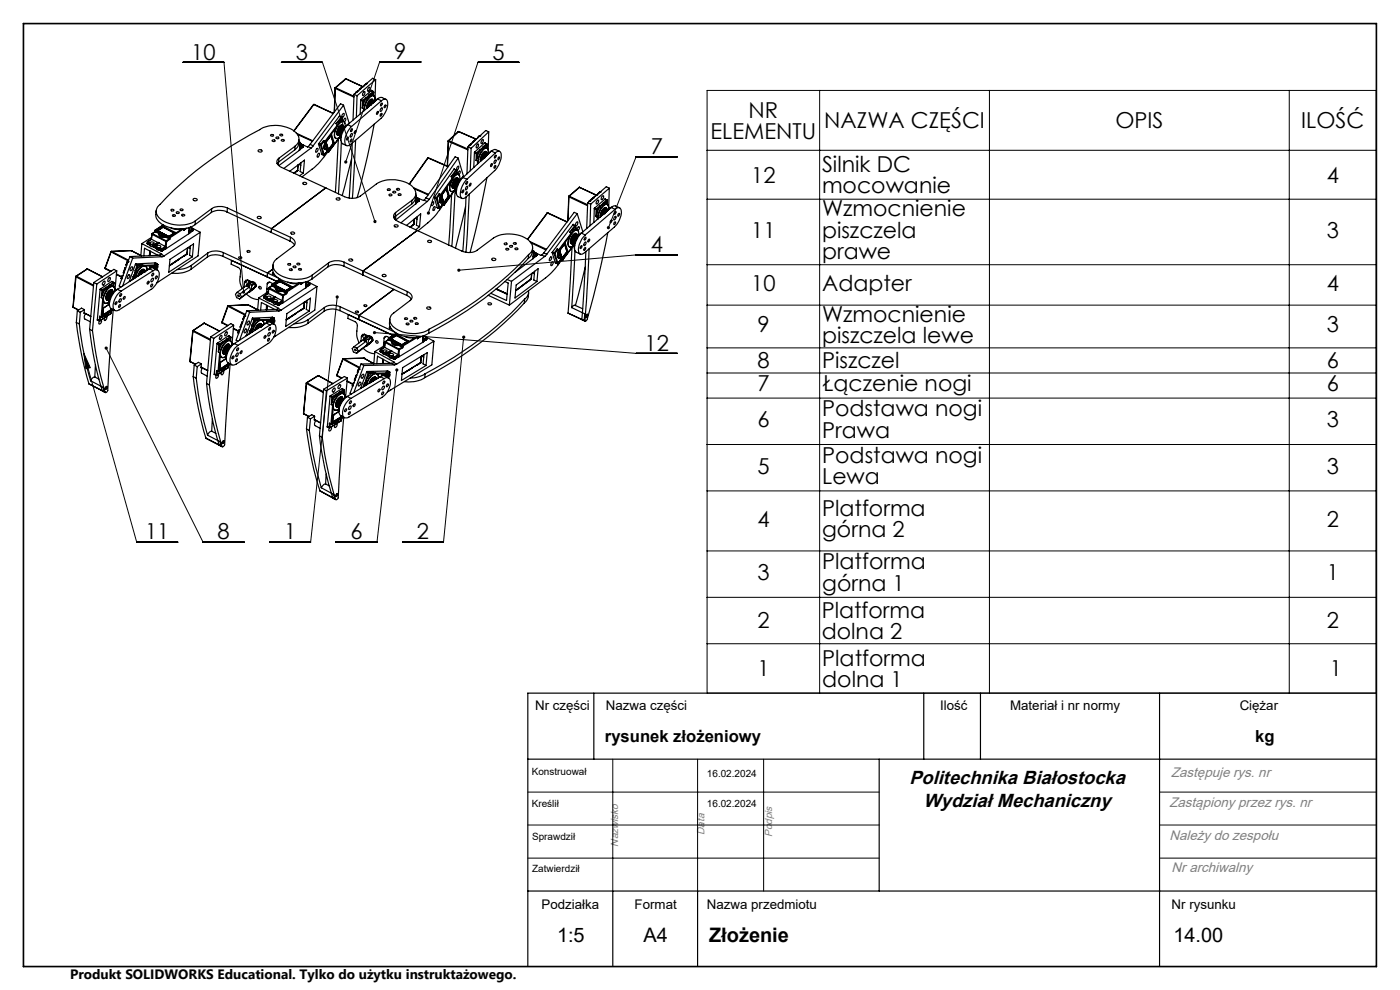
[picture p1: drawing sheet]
<svg xmlns="http://www.w3.org/2000/svg" width="297mm" height="210mm" viewBox="0 0 297 210" stroke-linecap="round" stroke-linejoin="round" font-family="sans-serif">
<defs><g id="words">
<g font-size="4.7">
<text x="40.6" y="12.6">10</text>
<text x="62.8" y="12.6">3</text>
<text x="83.6" y="12.6">9</text>
<text x="104.5" y="12.6">5</text>
<text x="150.7" y="29.5">ELEMENTU</text>
<text x="158.8" y="24.9">NR</text>
<text x="174.9" y="27.2">NAZWA CZĘŚCI</text>
<text x="236.6" y="27.2">OPIS</text>
<text x="276.1" y="27.2">ILOŚĆ</text>
<text x="138" y="32.7">7</text>
<text x="159.4" y="38.7">12</text>
<text x="174.4" y="36.5">Silnik DC</text>
<text x="174.4" y="41">mocowanie</text>
<text x="281.5" y="38.7">4</text>
<text x="174.4" y="45.9">Wzmocnienie</text>
<text x="138" y="53.5">4</text>
<text x="159.4" y="50.4">11</text>
<text x="174.4" y="50.4">piszczela</text>
<text x="281.5" y="50.4">3</text>
<text x="174.4" y="55">prawe</text>
<text x="159.4" y="61.7">10</text>
<text x="174.4" y="61.7">Adapter</text>
<text x="281.5" y="61.7">4</text>
<text x="160.7" y="70.5">9</text>
<text x="174.4" y="68.2">Wzmocnienie</text>
<text x="281.5" y="70.5">3</text>
<text x="136.7" y="74.4">12</text>
<text x="174.4" y="72.8">piszczela lewe</text>
<text x="160.7" y="78.1">8</text>
<text x="160.7" y="83">7</text>
<text x="174.4" y="78.1">Piszczel</text>
<text x="174.4" y="83">Łączenie nogi</text>
<text x="281.5" y="78.1">6</text>
<text x="281.5" y="83">6</text>
<text x="174.4" y="88.3">Podstawa nogi</text>
<text x="160.7" y="90.6">6</text>
<text x="174.4" y="92.9">Prawa</text>
<text x="281.5" y="90.6">3</text>
<text x="160.7" y="100.5">5</text>
<text x="174.4" y="98.2">Podstawa nogi</text>
<text x="281.5" y="100.5">3</text>
<text x="174.4" y="102.7">Lewa</text>
<text x="160.7" y="111.7">4</text>
<text x="174.4" y="109.5">Platforma</text>
<text x="174.4" y="114">górna 2</text>
<text x="281.5" y="111.7">2</text>
<text x="30.8" y="114.4">11</text>
<text x="46.1" y="114.4">8</text>
<text x="60.3" y="114.4">1</text>
<text x="74.3" y="114.4">6</text>
<text x="88.4" y="114.4">2</text>
<text x="160.7" y="123">3</text>
<text x="174.4" y="120.8">Platforma</text>
<text x="174.4" y="125.3">górna 1</text>
<text x="281.5" y="123">1</text>
<text x="174.3" y="131">Platforma</text>
<text x="160.7" y="133.3">2</text>
<text x="174.3" y="135.6">dolna 2</text>
<text x="281.5" y="133.3">2</text>
<text x="160.7" y="143.5">1</text>
<text x="174.4" y="141.2">Platforma</text>
<text x="282.1" y="143.5">1</text>
<text x="174.4" y="145.7">dolna 1</text>
</g>
<g font-size="4.2">
<text x="118.2" y="199.8">1:5</text>
<text x="136.5" y="199.8">A4</text>
<text x="150.4" y="199.8">Złożenie</text>
<text x="248.9" y="199.8">14.00</text>
</g>
<g font-size="4">
<text x="192.9" y="166.2">Politechnika Białostocka</text>
<text x="195.9" y="171.1">Wydział Mechaniczny</text>
</g>
<g font-size="3.5">
<text x="128.3" y="157.5">rysunek złożeniowy</text>
<text x="266.3" y="157.4">kg</text>
</g>
<g font-size="2.9" fill="#808080">
<text x="248.4" y="164.9">Zastępuje rys. nr</text>
<text x="248.1" y="171.2">Zastąpiony przez rys. nr</text>
<text x="248.1" y="178.1">Należy do zespołu</text>
<text x="248.6" y="185">Nr archiwalny</text>
</g>
<text font-size="2.9" x="14.9" y="207.6">Produkt SOLIDWORKS Educational. Tylko do użytku instruktażowego.</text>
<g font-size="2.8">
<text x="113.5" y="150.6">Nr części</text>
<text x="128.5" y="150.6">Nazwa części</text>
<text x="199.4" y="150.6">Ilość</text>
<text x="214.3" y="150.6">Materiał i nr normy</text>
<text x="263" y="150.6">Ciężar</text>
<text x="114.9" y="192.9">Podziałka</text>
<text x="134.6" y="192.9">Format</text>
<text x="150" y="192.9">Nazwa przedmiotu</text>
<text x="248.6" y="192.9">Nr rysunku</text>
</g>
<g font-size="2.2" fill="#808080">
<text x="131.1" y="179.6" transform="rotate(-90 131.1 179.6)">Nazwisko</text>
<text x="149.4" y="177.1" transform="rotate(-90 149.4 177.1)">Data</text>
<text x="163.8" y="177.6" transform="rotate(-90 163.8 177.6)">Podpis</text>
</g>
<g font-size="2.1">
<text x="112.8" y="164.3">Konstruował</text>
<text x="150" y="164.9">16.02.2024</text>
<text x="112.8" y="171.2">Kreślił</text>
<text x="150" y="171.2">16.02.2024</text>
<text x="112.9" y="178.1">Sprawdził</text>
<text x="112.9" y="185">Zatwierdził</text>
</g>
</g></defs>
<g fill="none" stroke="#000" stroke-width=".25">
<path d="M71.1 18.7v.1M71.1 18.7l-.2 5.1M71.1 18.6v.1M71.1 18.6h.1M71.1 18.8l-.2 4.9M71.1 18.8l4 1.8M71.2 18.6l-.1 .2M71.2 18.6l3.9 1.8M73.3 16.7h.1M73.3 16.7l-2.2 1.9M73.4 16.7l-2.2 1.9M73.4 16.7l3.5 1.7"/>
<path d="M73.4 16.7h-.1M73.4 16.7h.1M75.1 20l.6 .3M75.1 20l-.2 5.5M75.5 19.7h-.1M75.5 19.7h.1M75.5 19.6v.1M75.5 19.6h.1M75.6 19.6h-.1M75.6 19.6h.1M76 19.3h.1M76 19.3l-.5 .3"/>
<path d="M76 19.3l-.4 .3M76.3 19h.1M76.9 18.4h.1M76.9 18.4l-.7 .5M77 18.4h.1M77 18.4l-.7 .6M77.2 19.5l.1-.1a.47 .47 0 0 1 .1 .5 .47 .47 0 0 1-.5 .3zM77.3 18.1h.1M77.6 17.7h.2M77.6 17.7l-.3 .4M77.8 17.7h.1M77.8 17.7l-.5 .4"/>
<path d="M78.2 18.5h.2a.47 .47 0 0 1 0 .5 .47 .47 0 0 1-.4 .3zM78.7 19.3l.4 .1M78.8 19.2l.4 .2M78.8 19.3l-2.3 1.9-.1 3M79.1 19.4l.1 .2M79.1 19.4l-.6 .6M79.2 19.4l.1 .1M79.2 19.4h-.1M79.2 19.6l-.7 .6M79.2 19.6v.7M79.3 19.5l-.1 .8-.4-.2-.3 .1M79.3 19.5l-.1 .1"/>
<path d="M79.7 16.9l-4 3.4M79.7 16.9l-.1 4.5M79.7 16.9l-.6-.3-4 3.4M54.8 31.9a.5 .5 0 0 1 .8 .2 .5 .5 0 0 1-.8-.2zM57.4 28.6a.32 .32 0 0 1 .4-.1 .32 .32 0 0 1 .2 .3 .34 .34 0 0 1-.4 .1 .34 .34 0 0 1-.2-.3zM57.7 29.8a.32 .32 0 0 1 .4-.1 .32 .32 0 0 1 .2 .3h-.3zM58.6 29.1a.3 .3 0 0 1 .4-.1 .3 .3 0 0 1 .1 .4 .3 .3 0 0 1-.3 .1 .3 .3 0 0 1-.2-.4zM58.8 34.8h.1M58.9 34.8h.2M58.9 34.5v.3M59.1 34.8l-.2 .1M59.1 34.4l-.3 .3 .1 .1"/>
<path d="M59.1 34.4v.4M59.2 33.6a1 1 0 0 0 .2 1.7l9.7 4.6M59.2 33.6l-.1 .8M59.3 28.6a.34 .34 0 0 1 .4-.1 .34 .34 0 0 1 .2 .3l-.5-.1zM59.7 29.7a.3 .3 0 0 1 .4-.1 .3 .3 0 0 1 .2 .3 .3 .3 0 0 1-.4 .1 .3 .3 0 0 1-.2-.3zM61.5 36.3l3.1-2.3-.3 2.7M62.5 31.8l-3.4 2.6M62.6 36.6h.1M62.6 31a1.93 1.93 0 0 0-.4-3.4 6.9 6.9 0 0 0-7.1-.1 75.3 75.3 0 0 0-21.7 16.4 2.19 2.19 0 0 0 1.5 3.1 6.9 6.9 0 0 0 6.6-.2M62.6 31l-3.4 2.6M62.6 31l-.1 .8M62.9 28.2l3.5 1.7"/>
<path d="M63.1 36.1v.1M63.1 36.2l-.7 .6M63.1 28.5l3.2 1.5M63.1 36.1l-.8 .6M63.1 36.1h.1M63.1 36.2h.1M63.2 36.2l-.8 .6M63.2 35l-.1 1.1M63.3 35l-.2 1.1M63.4 30.1l.2 .1M63.4 34.9l.4 .2M63.4 29.7l-.1 1.3-.8 .8"/>
<path d="M63.5 31.8h.1M63.5 31.8v.1M63.5 31.8l-4.3 3.3M63.6 30.2v.1M63.6 30.2h.1M63.6 30.2l-.2 .1M63.6 30.2l.1 .1M63.6 30.4l1.7 .7M63.6 30.3l-.1 1.2M63.6 30.3l-.2 .2M63.7 30.3l-.2 1.2M63.7 30.3h-.1"/>
<path d="M63.7 30.6l.6 .2M63.7 30.5l-.1 .2M63.7 30.5h.1M63.7 30.5l.5 .3M63.9 34.5l-.2 1.9 .6 .3M64.2 30.8l.1 .1M64.2 30.8h.1M64.2 30.8l-.6 .4M64.2 31.2l-.7 .6M64.3 30.8v.1M64.3 31.2h-.1M64.3 38.8a.4 .4 0 0 1 .5-.2 .4 .4 0 0 1 .2 .5 .41 .41 0 0 1-.5 .1 .41 .41 0 0 1-.2-.4z"/>
<path d="M64.3 31.2l-.8 .6M64.3 30.9l-.8 .6M64.3 30.9h.1M64.3 30.9v.3M64.3 36.7l-.8 .6M65.3 31.1l.7 .3M65.8 30.6l-.5 .5M65.8 30.6l.6 .3M66 31.4l-5.8 4.3M66.4 30.9l-.4 .5M66.5 22.2h.1M66.5 22.2l-4.2 5.6"/>
<path d="M66.6 22.2l-4.2 5.6M66.6 22.2l4.1 1.9M66.6 22.1l-.1 .1M66.6 22.1v.1M66.6 22.1l4.1 2M67.1 31.6l.2-.1a.44 .44 0 0 1 .1 .5 .44 .44 0 0 1-.4 .2zM67.5 32.7l.2-.2a.47 .47 0 0 1 0 .5 .47 .47 0 0 1-.4 .3zM67.6 30.6l.4 .2M67.6 30.4l.4 .2M68 30.8l.7 2.1M68 30.6l.2 .2M68 30.6v.2"/>
<path d="M68.2 30.8h-.2M68.2 30.8l.6 2M68.3 32.7l.4 .2M68.3 32.8h.1M68.7 29.8v.2M68.7 32.9h.1M68.7 29.8l-.7 .8M68.7 29.8l.3 .1M68.7 30l-.5 .8M68.7 30l.2 .5M68.7 30l.2 .1M68.8 32.9h-.1"/>
<path d="M68.8 32.8l-.1 .1M68.8 32.8v.1M68.9 30.5l-.2 .8 .2 .4-.1-.6 .1-.6M68.9 30.5h.1M68.9 30.5l.1 .2M68.9 30.1l.7 2.1M69 29.9l-.1 .2M69 29.9l.1 .2M69 30.7l-.1 .8 .2 .1h.2M69 30.7l.3 .9M69.1 30.1h-.2M69.1 30.1l.6 2.1"/>
<path d="M69.1 39.9l4 1.8a3.6 3.6 0 0 0 3.3-.1l3.5-2.6a6.6 6.6 0 0 1 8 1 1.71 1.71 0 0 1-.5 2.5M69.1 39.9l-11.5 8.6M69.1 30.2h.1M69.2 30.2l.5 1.8 1.2-1.6M69.2 31.7l.2 .4M69.3 31.6h.1M69.4 31.6l-.5 .1M69.4 32.1h.1M69.4 32.1l-.6 .8M69.4 32.1l.2 .1M69.4 32.1l-.6 .7M69.5 32.2l-2 2.5-3.4 2.8"/>
<path d="M69.6 32.2h.1M69.7 32.2h-.1M69.7 32.2h.1M70.2 28.8l.5 1.6M70.2 28.7l.5 1.7M70.3 28.6l-1.1 1.6M70.3 28.6l.6 1.8M70.3 28.6l-1.2 1.6M70.7 30.4l-1 1.3M70.7 30.4h.1M70.7 30.4h.2M70.7 30.4l-1 1.4"/>
<path d="M71.3 26.2l.3 .2M71.4 27a2.07 2.07 0 0 0-.1 2.4h.3l.4-.3M71.4 27h.1M71.4 27l-2.3 3.1M71.4 27a1.93 1.93 0 0 0-.1 2.3l.3 .1 .4-.3M71.5 26.7l-.1 .3M71.5 26.7l.1 .1M71.6 26.8l-.2 .2M71.6 26.8a1.41 1.41 0 0 1 1.4-.9l.2 .2v.7M71.6 26.4l-.1 .3M71.6 26.4l-2.6 3.5M71.8 29.5l-.6 11.3"/>
<path d="M71.8 25.9a.77 .77 0 0 1 1-.2 .4 .4 0 0 1 .1-.4 .4 .4 0 0 1 .4-.1l-.2 .7M71.8 25.9l-.5 .3M72 24.7l.4 .2M72 24.6l.4 .2M72 29.1h.1M72 29.1l-2.3 3.1M72.1 24.7l-4.5 5.8 .7 2.3M72.1 29.1h-.1M72.1 28.4h.1M72.1 29l-2.4 3.2M72.1 28.2l.3 .1M72.1 28.1l.3 .2"/>
<path d="M72.1 28.2l.3 .3M72.1 28.4l.1 .1M72.2 28h.1M72.2 28l.3 .1M72.2 28l-.1 .1M72.2 27.8v.1l.3 .2M72.2 27.8h.1M72.2 29l.1 .8M72.2 28.9l-.2 .2M72.2 27.8l.4 .1M72.2 27.8l.3 .1M72.2 27.7l.1-.1 .3 .1"/>
<path d="M72.2 27.7v.1M72.2 29l.2 .1M72.4 24.9l.1 .1M72.4 24.9l-1.1 1.3M72.4 27.5l.3 .2M72.4 27.5h.1M72.4 27.5l.3 .1M72.4 27.5l.1-.1 .2 .1M72.4 24.8l.1 .1M72.4 30.2l-.6 10.9M72.4 24.8v.1M72.5 25l.2 .6"/>
<path d="M72.5 25l-.7 .9M72.5 24.9v.1M72.5 24.9l.2 .7M72.5 27.3l.2 .2M72.5 27.3l.3 .1M72.5 27.3h.3M72.6 27.2l.3 .1M72.7 25.6v.1M72.7 24.2l.2-.1a.5 .5 0 0 1-.3 .8l-.1-.4zM72.7 26.6l-.1-.1a1.64 1.64 0 0 0-1 2.2h.1M72.7 27.1a.97 .97 0 0 0-.6 1.3M72.7 26.9a.96 .96 0 0 0-.9 1.1v.4l.2 .1"/>
<path d="M72.7 27.1h.1M72.7 27.1l.3 .1M72.8 27.1l.2 .1M72.9 26.8l-.1-.1a.66 .66 0 0 0-.9 .5l-.4 1 .1 .4 .4 .1M72.9 27.1a.45 .45 0 0 0-.5-.2 .45 .45 0 0 0-.3 .5 .75 .75 0 0 0 0 1.1h.1M72.9 27.1l-.1-.1a1.07 1.07 0 0 0-.7 1.5h.1M72.9 22.3l-6.5 8.6M72.9 22.3l1.1 3.9M72.9 22.3l-.7-.3-6.4 8.6M72.9 27.1h-.1M72.9 27.1h.1M72.9 27.1l-.1-.4a1.48 1.48 0 0 0-1.2 1.8l.3 .2 .4-.2"/>
<path d="M72.9 27.2h-.3l.2 .1M73.2 26.2l-.2-.4-.4-.1-.7 .4-.4 .6M73.7 29.1h.1a.35 .35 0 0 1 0 .4 .35 .35 0 0 1-.3 .2zM73.8 26.4a3.9 3.9 0 0 0-1.3 3.9l1 .6M73.8 26.4l.8 .4M73.9 26.3a3.4 3.4 0 0 0-1.7 2.7M74.5 29.5h.1a.35 .35 0 0 1 0 .4 .35 .35 0 0 1-.3 .1zM74.5 28.4l.1-.1a.45 .45 0 0 1-.3 .7zM74.6 33.7l-2 7.8M74.6 27.3a.35 .35 0 0 1 .1 .4 .35 .35 0 0 1-.3 .2zM74.7 30.3l-.6 11.7M75.4 29.8l-.6 12.3"/>
<path d="M75.4 27.7a.35 .35 0 0 1 .1 .4 .35 .35 0 0 1-.4 .1zM75.7 20.3l-.1 4.6M76.5 21.3l.4 .1M76.6 21.1l.4 .2M76.8 22.9l.4 .2M76.9 21.4h.1M76.9 21.4l-.1 1.5M77 21.3l-.1 .1M77 21.3v.1M77 22.4l-.2 .5M77 21.4v1M77.2 23.1l.1 .2"/>
<path d="M77.2 23.1v.5M77.3 23.3h.1M77.3 23.3v.2M77.3 23.3v.1M77.6 20.7l.2 .1M77.6 20.7l-.6 .6M77.8 20.8l-.8 1.6M77.8 20.8l-.8 .6M77.9 22.9a1.83 1.83 0 0 1 1.2-1.8 .86 .86 0 0 0-1.1 .8l-.2 1.1M78.1 20.4l-.3 .4M78.1 20.4l-.5 .3M78.5 20l-.4 .4"/>
<path d="M78.5 20v.2M78.5 20.2l-.4 .2M78.6 22.3h.1M78.7 22.1h.1M78.7 22l.1 .1M78.7 22v.1M78.8 22.1h-.1l-.1 .2M78.8 21.8l.2 .2-.2-.1-.1 .1M78.8 21.8l.2 .1M79 21.8h.1M79 21.8h-.2M79 21.7l.2 .1"/>
<path d="M79.1 21.6l-.3 .1-.4 .8M79.1 21.6v.1M79.1 21.7l-.1 .1M79.1 21.7l.1 .1M79.1 21.4h-.1a1.41 1.41 0 0 0-.9 1.3M79.1 21.7h.1M79.2 21.7h.1M79.2 21.7v-.2a1.04 1.04 0 0 0-1 1.1M79.2 21.7l-.1-.2a1.16 1.16 0 0 0-.8 1.1M79.3 21.7a.37 .37 0 0 0-.2-.5 .37 .37 0 0 0-.5 .1l-.5 .7-.2 .9M79.4 26.3l-1.4 6.8-2.2 8.8M79.5 21.4l.1-.3a.62 .62 0 0 0-.3-.8 .62 .62 0 0 0-.8 .2 3.8 3.8 0 0 0-1.2 2.8"/>
<path d="M79.6 21.4v-.3a.59 .59 0 0 0-.3-.7 .59 .59 0 0 0-.8 .2 3.8 3.8 0 0 0-1.2 2.7M80 23.8l.3-.1a.38 .38 0 0 1-.4 .5zM80.1 21l.5-.3h.4l.9 .4M80.1 21l.8 .4M80.1 21l-6.3 5.4M80.3 20.9l-1 .8h-.2M80.8 24.2l.2-.1v.3l-.3 .3zM80.8 22l.3-.1-.1 .3-.2 .3zM80.9 22.9h.1a.44 .44 0 0 1 0 .4 .44 .44 0 0 1-.4 .3zM80.9 21.4a.75 .75 0 0 1 1-.3 .75 .75 0 0 1 .4 .9 5 5 0 0 1-1.5 3.1l-6.3 5.5a.75 .75 0 0 1-1 .3 .75 .75 0 0 1-.4-1 5.2 5.2 0 0 1 1.5-3.1M80.9 21.4l-6.3 5.4M81.6 22.4l.2-.1a.37 .37 0 0 1-.3 .5z"/>
<path d="M87.7 39.8l3.2 1.4M90.7 33.5h.1M90.7 33.5l-3.9 5.5M90.8 33.5l-3.9 5.6M90.8 33.5l4.2 1.9M90.9 33.5h-.2M90.9 33.5h-.1M90.9 33.5l4.2 1.8M94.8 39.8l-1.1 1.6M94.8 39.8l.6 1.9M95.1 29.9v.1M95.1 29.9l-.2 5.3"/>
<path d="M95.1 29.8v.1M95.1 29.8h.1M95.1 30l-.2 5.2M95.1 30l4.1 1.8M95.2 29.8l-.1 .2M95.2 29.8l4 1.8M95.7 37.5l.4 .1M95.8 38.3a2.17 2.17 0 0 0-.1 2.3h.3l.4-.3M95.8 38.3h.1M95.8 38.3l-2.2 3.1M95.8 38.3a2.08 2.08 0 0 0-.1 2.3h.3l.4-.3M95.9 38l-.1 .3"/>
<path d="M95.9 38h.1M96 38l-.2 .3M96 38a1.34 1.34 0 0 1 1.3-.9l.2 .3v.8M96.1 37.6l-.2 .4M96.1 37.6l-2.6 3.7M96.2 37.1l-.5 .4M96.3 35.9l.4 .2M96.3 35.9l.5 .1M96.4 35.9l-4.3 6 .7 2.2M96.6 39.6h.1M96.6 39.6l.2 .1M96.6 39.4v.2"/>
<path d="M96.6 39.2h.1M96.6 39.4l.3 .1-.3-.1M96.6 39.4h.1M96.6 39.2l.3 .2M96.6 39.2v.2M96.7 39h.1M96.7 39.7h.1M96.7 38.9l.3 .2M96.7 39l.3 .1M96.7 38.9v-.1l.4 .1M96.7 39l-.1 .2 .3 .1M96.7 36.1l.1 .1"/>
<path d="M96.7 36.1l-1 1.4M96.7 39.7l.1 .1M96.8 36v.1M96.8 40l-.4 .3M96.8 36l-.1 .1M96.8 38.7l.3 .2M96.8 36.1v.1M96.8 36.2l.2 .6M96.8 36.1l.2 .7M96.8 36.2l-.6 .9M96.9 38.6l.3 .1-.3-.1M96.9 38.6l-.1 .1"/>
<path d="M96.9 38.6h.1M97 38.4l-.1 .2M97 38.4l.3 .2M97 38.4h.1M97 38.4l.3 .1M97 38.4h.4M97 36.8l.1 .1 .2-.5 .3-.1v.3l-.2 .5M97.1 37.7h-.1a1.69 1.69 0 0 0-1 2.2l.1 .1M97.1 35.3l.1-.1a.57 .57 0 0 1-.3 .9v-.4zM97.1 38.1a1.14 1.14 0 0 0-.8 1.6h.1M97.2 38.3l.2 .1M97.2 27.9h.1"/>
<path d="M97.2 27.9l-2.1 1.9M97.2 33.5l-6.1 8.8M97.2 33.5l1.1 3.9-.2 .2M97.2 33.5l-.6-.2-6.2 8.7M97.2 37a.72 .72 0 0 0-1 .1M97.3 38l-.1-.1a.62 .62 0 0 0-.9 .5 1.02 1.02 0 0 0-.1 1.6l.2-.1M97.3 38.3l-.1-.1a.65 .65 0 0 0-.8 .7l-.1 .6 .1 .2h.3M97.3 38.3l-.1-.1a1.08 1.08 0 0 0-.7 1.5h.2M97.3 38.3h.1M97.3 38.3l.1 .1M97.3 38.3l-.1-.4a1.45 1.45 0 0 0-1.1 1.8l.1 .2 .5-.2M97.3 27.9l-2.1 1.9"/>
<path d="M97.3 27.9l3.6 1.6M97.3 27.9h-.1M97.3 27.9h.1M97.3 27.9l3.7 1.6M97.4 38.4a.58 .58 0 0 0-.6 0 .58 .58 0 0 0-.3 .5l-.1 .4 .2 .3M97.5 37.4l-.2-.4-.3-.1-.4 .3-.7 .8M98.2 37.6h.1M98.2 37.7a4 4 0 0 0-1.2 3.8l1 .6M98.2 37.7l.9 .3M98.4 37.5a3.2 3.2 0 0 0-1.7 2.8M99 39.5h.1a.45 .45 0 0 1-.4 .7zM99.1 38.5a.35 .35 0 0 1 0 .3 .35 .35 0 0 1-.3 .2z"/>
<path d="M99.3 31.2l.6 .3M99.3 31.2l-.2 5.7M99.6 30.8v.1M99.6 30.8h.1M99.7 30.8h-.1M99.7 30.8h.1M99.8 38.9h.1a.39 .39 0 0 1-.3 .5zM99.9 31.5l-.1 4.7M100 30.4l-.4 .4M100 30.4l-.3 .4M100 30.4h.1M100.3 30.1h.1"/>
<path d="M100.3 30.1l.1 .1M100.4 30.1h.1M100.6 32.4l.4 .2M100.7 32.2l.4 .2M100.9 29.5l-.6 .6M101 34l.3 .2M101 29.5h-.1M101 32.6v1.4M101 29.5l-.6 .6M101 29.5h.1M101.1 32.4l-.1 .2M101.1 32.4l.1 .2"/>
<path d="M101.2 33.5l-.2 .5M101.2 32.6h-.2M101.2 32.6v.9M101.3 30.6l.1-.1a.46 .46 0 0 1 .1 .5 .46 .46 0 0 1-.5 .3zM101.3 34.2l.1 .3M101.3 29.2h.1M101.3 34.2v.6M101.4 34.5h.1M101.4 34.5l.1 .2M101.4 29.2h.1M101.5 34.5v.1M101.7 28.8l-.4 .4"/>
<path d="M101.7 28.8h.1M101.7 28.8l-.3 .4M101.8 31.8v.2M101.8 31.8l-.7 .6M101.8 28.8h.1M101.8 28.8h-.1M101.8 32l-.6 1.5M101.8 32l-.6 .6M102 34.1a1.94 1.94 0 0 1 1.1-1.9 .88 .88 0 0 0-1 .8l-.2 .8 .1 .4M102.2 31.5l-.4 .5M102.2 31.5l-.4 .3M102.3 29.7l.1-.1a.49 .49 0 0 1 .1 .5 .49 .49 0 0 1-.4 .3z"/>
<path d="M102.5 31.1l-.3 .4M102.5 31.1l.1 .1M102.6 31.2l-.4 .3M102.6 31.2l.7 .2M102.6 33.6h.1M102.7 33.4h.1M102.7 33.4l-.1 .2M102.7 33.3l.1 .1zM102.8 30.3l.4 .2M102.8 33.1l.2 .1zM102.9 30.3l-2.3 2-.1 3.2M102.9 32.9l.3 .2-.3-.1-.1 .1"/>
<path d="M102.9 32.9l.3 .1M103 33.3l-.2-.1-.1 .1M103.2 32.5a.7 .7 0 0 0-.9 .8l-.1 .7M103.2 30.5l.1 .1M103.2 30.5l-.7 .6M103.2 32.8h-.1l.2 .1M103.2 30.5h.1M103.3 32.7v-.1a.99 .99 0 0 0-1 1.2v.1M103.3 37.7l-1.3 6.5-2.3 9.4M103.3 30.6h.1M103.3 30.6v.8M103.3 32.7l.1 .1"/>
<path d="M103.3 30.6l-.7 .6M103.3 32.7l-.2-.5a1.71 1.71 0 0 0-1 1.9M103.3 32.7a.72 .72 0 0 0-.9 .9v.2M103.3 32.9h-.4M103.3 32.7l-.1 .1M103.3 32.7l.2 .1M103.4 32.8a.66 .66 0 0 0-.7 .1 .66 .66 0 0 0-.2 .6v.2M103.6 32.5v-.3a.57 .57 0 0 0-.3-.7 .57 .57 0 0 0-.7 .2 3.9 3.9 0 0 0-1.1 2.8M103.6 32.5a.77 .77 0 0 0-.7-1.1 3.7 3.7 0 0 0-1.5 3.1M103.6 32.5v.2M103.7 28l-3.8 3.5M103.7 28l-.1 3.8"/>
<path d="M103.7 28l-.7-.3-3.7 3.5M104.2 34.7h.1a.33 .33 0 0 1 .1 .4 .33 .33 0 0 1-.3 .2zM104.2 32.1l.9-.4 .9 .4M104.2 32.1l.9 .3M104.2 32.1l-6 5.6M104.4 32l-.4 .2-.6 .7-.2-.1M105 35.1h.1a.36 .36 0 0 1-.3 .6zM105 34l.1-.1a.45 .45 0 0 1-.3 .7zM105.1 32.9a.33 .33 0 0 1 .1 .4 .33 .33 0 0 1-.3 .2zM105.1 32.4a.69 .69 0 0 1 .9-.3 .69 .69 0 0 1 .3 1 5.3 5.3 0 0 1-1.3 3.1l-6.1 5.6a.71 .71 0 0 1-.9 .3 .71 .71 0 0 1-.4-1 4.8 4.8 0 0 1 1.5-3.1M105.1 32.4l-6 5.6M105.8 33.3h.1a.36 .36 0 0 1-.3 .6z"/>
<path d="M122.8 39.7h.2M122.8 39.7h.1M122.8 39.7l-2.1 1.9M122.9 39.7h.1M122.9 39.7l-2.1 1.9M122.9 39.7l3.6 1.7M123 39.7l3.5 1.7M129.3 39.9l-.2 4.5v-.3a.58 .58 0 0 0-.3-.7 .58 .58 0 0 0-.7 .2 3.6 3.6 0 0 0-1.2 2.7M129.3 39.9l-4 3.4M129.3 39.9l-.7-.3-3.9 3.4M16.1 58.7h.1M16.1 58.7l-.6 6.4"/>
<path d="M16.1 58.6v.1M16.1 58.6h.1M16.1 58.7l3.7 2M16.2 58.6l-.1 .1M16.2 58.6l3.7 1.9M18.5 57.1h.1M18.5 57.1l-2.4 1.5M18.5 57.1l3.3 1.6-3.2-1.6M18.5 57.1l-2.3 1.5M19.9 59.9l-.9 9.9M19.9 59.9l.6 .3M21.9 59.8l.3-.2a.52 .52 0 0 1 0 .6 .52 .52 0 0 1-.4 .3l-.1-.4z"/>
<path d="M22.3 56.9v.1M22.3 56.9h.1M22.3 57l1.2 .6M22.3 56.9l1.3 .6M23.1 59l.1-.1a.4 .4 0 0 1 .3 .4 .4 .4 0 0 1-.4 .4l-.2-.1zM23.5 53.4h.1M23.5 53.4l-1.2 3.5M23.6 53.4l-1.3 3.5M23.6 53.4l3.6 1.9M23.6 53.3l-.1 .1M23.6 53.3h.1M23.7 53.3l-.1 .1"/>
<path d="M23.7 59.7l.4 .2M23.7 53.3l3.6 1.9M23.7 59.7l-2.5 1.6-.6 6.6h.1M24.1 59.9v.2M24.1 59.9l-.8 .5M24.1 59.9l.1 .1M24.1 59.9h.1M24.7 58.2l1.1 .6M24.7 58.1l1.1 .6M24.8 57.5l-.4 4.2a.71 .71 0 0 0-.4-.9 .71 .71 0 0 0-.9 .3 3.8 3.8 0 0 0-1.2 2.5M24.8 57.5l-4.3 2.7M24.8 57.5l-.6-.4-4.3 2.8"/>
<path d="M25.7 59l.1 .2M25.7 59l.1 .1M25.8 59.1v.1M25.8 59.1h.1M25.8 59.2h.1M26 58.4l-.3 .6M26 58.4l.1 .1M26 58.4l-.2 .7M26.2 57.9l.1 .1M26.6 56.8l-.4 1.1M26.6 56.8h.1M26.8 56.3h.1"/>
<path d="M27 55.6l-.2 .7M27 55.6h.1M27 55.6l.1 .1M27.1 55.5l-.1 .1M27.1 55.5h.1M27.3 58.3h.1a.46 .46 0 0 1 .1 .5 .46 .46 0 0 1-.5 .2zM27.4 59.6l.1 .1M27.4 59.6h.1M27.5 59.5l.1 .1M27.6 54.4l-2.3 6.3 .4 .2M27.6 54.4l.6 .3M27.8 53.2h.1"/>
<path d="M27.8 56.7l.2-.1a.45 .45 0 0 1 .1 .5 .45 .45 0 0 1-.5 .2zM27.8 53.2l-4.2 .1M27.8 53.2l2.3 1.1M28.2 54.7l-2.2 5.9M28.3 58.7h.1M28.3 58.7l-.3 .7M28.4 58.7v.5M28.4 58.7l-.2 .6M28.6 58.1l-.2 .6M28.6 58.1l-.3 .6M28.7 57.4l-.1 .7M28.7 57.4l.2 .1"/>
<path d="M28.7 56.1l.4 .2M28.8 56l-1.4 3.6M28.8 56l.4 .2M28.9 57.5l-.3 .6M29.1 56.3l.1 .1M29.1 56.3l-.4 1.1M29.2 56.2l-.1 .1M29.2 56.2v.2M29.2 56.4l-.3 1.1M29.9 56.3l-.5 .5-.5 .7M29.9 56.3l-.7 .1M30.1 51.7l4.2 2.2-.1 .1"/>
<path d="M30.1 51.7l-.2 2.5M30.2 56.2l-.3 .1M30.2 56.2h-1M30.2 56.2l.3 .1M30.5 56.3l.2 .1M30.6 57.7h.1M30.6 57.7l-.6 .4M30.6 57.2a1.31 1.31 0 0 0-1.4 1.4M30.6 57.2l.2 .4a.49 .49 0 0 0-.5-.4 .49 .49 0 0 0-.4 .4l-.4 .8M30.6 57.5a.87 .87 0 0 0-1 .8M30.6 57.5l.1 .1-.4 .1-.4 .5M30.6 57.2a1.44 1.44 0 0 0-1.2 1.3"/>
<path d="M30.6 57.5l-.4 .2-.4 .5M30.7 56.4a2.62 2.62 0 0 0-2 2.5M30.7 56.4h.1M30.7 56.4h.2M30.8 56.4a2.65 2.65 0 0 0-2 2.5M30.8 56.4l.1 .1M30.9 56.4l.3 .4v.5v-.4l-.3-.4M30.9 56.4v.1M31.2 51.6l.1 .1M31.3 51.4h.1M31.3 51.4l-.1 .2M31.3 51.7l.5 .3"/>
<path d="M31.3 51.7h.1M31.3 51.4l.6 .3M31.3 51.4v.3M31.3 51.3v.1M31.3 51.3h.1M31.4 59.8l.1-.2a.31 .31 0 0 1 .1 .4 .31 .31 0 0 1-.4 .2zM31.4 51.3l-.1 .1M31.4 51.3l.5 .2M31.7 57l-.7 .5M31.7 57l.7-.2 1 .5M31.7 57l.8 .4M31.7 57l-6.8 4.4"/>
<path d="M31.7 52l.2 .2 .4 .1M31.8 53.3l-.1 .9M31.9 51.5a.47 .47 0 0 1 .4-.2 .47 .47 0 0 1 .4 .4l-.2 .1M31.9 51.5v.2M31.9 53.3l-.1 .9M31.9 51.7l-.1 .3M31.9 56.6l-.2 .4M32.1 50.8h.1M32.1 50.8l-.8 .5M32.1 50.8l1.4 .7M32.1 50.8l-.7 .5M32.1 50.4l-2 1.3"/>
<path d="M32.2 59.2l.2-.2a.4 .4 0 0 1 .1 .5 .4 .4 0 0 1-.5 .2zM32.2 49.7h.1M32.2 49.7l-.1 1.1M32.2 49.6v.1M32.2 49.6h.1M32.2 49.7l3 1.5M32.3 52.2l.9 .5M32.3 49.6l-.1 .1M32.3 49.6l2.9 1.5M32.3 51.9l.9 .5M32.3 51.9v.3M32.3 58h.1a.29 .29 0 0 1 .2 .3 .29 .29 0 0 1-.4 .2z"/>
<path d="M32.4 51.8l-.6 .2M32.5 51.8l-.2 .1M32.5 51.8l.4 .3M32.5 57.4a.83 .83 0 0 1 1.1 0 .83 .83 0 0 1 .2 1 4.3 4.3 0 0 1-1.7 3l-6.8 4.3a.84 .84 0 0 1-1.1 .1 .84 .84 0 0 1-.2-1.1 4.7 4.7 0 0 1 1.7-2.9M32.5 57.4l-6.8 4.4M32.7 52h.1M32.7 56.6v.3M32.8 56l.3 .2M32.8 51.9l.1 .1M32.8 51.9l-.1 .1M32.8 56.6l-.1 .3M32.9 49.1v.1"/>
<path d="M32.9 49.1l-.7 .5M32.9 48.9h.1M32.9 48.9v.2M32.9 55.8l.5 .2M32.9 55.8l.4 .2M32.9 48.8v.1M32.9 52.1h.1M32.9 49.2l.8 .3a1.12 1.12 0 0 0 1.5 .7M32.9 48.8h.2M32.9 48.8l1.7-1.1-1.5 1.1M32.9 52.1l.4 .1M32.9 49.2l-.6 .4"/>
<path d="M32.9 48.9l3 1.5M32.9 48.9v.3M32.9 52v.1M33 56.5l-1.1 .2M33 56.5l-1.1 .1M33.1 48.8l-.2 .1M33.1 56.2v.2M33.1 56.2h.1M33.1 48.8l2.9 1.5M33.1 56.2l-2.6 .1M33.1 55.8l-4.3 .2M33.1 56.2l.1 .2"/>
<path d="M33.1 58.6l.2-.1a.35 .35 0 0 1 0 .4 .35 .35 0 0 1-.4 .2zM33.1 44.7a2.75 2.75 0 0 0 2.1 3.3 6.9 6.9 0 0 0 6.2-.3M33.1 56.4h-2.2M33.1 56.4l-.2 .6 .1-.5M33.1 56.4h.1M33.2 52.7l.1 .3h.5M33.2 56.4l-.3 .6M33.2 52.7l.6-.1-.6 .1M33.2 48.9l2.6 1.3M33.2 52.4v.3M33.3 52.2a.49 .49 0 0 1 .8 .2l-.2 .1M33.3 52.2l-.1 .2"/>
<path d="M33.3 56l.1 .2M33.3 56h.1M33.3 56h-.5M33.4 56v.2M33.4 56.3a.53 .53 0 0 1-.2 .8M33.4 56.2h.1M33.4 56.2l-.3 .9M33.4 56.2h-.3M33.5 51.5l-.8 .5M33.5 54.1l-2.8-1.4-.2 1.6M33.5 51.4l.2 .1M33.5 51.4v.1"/>
<path d="M33.5 51.4l-.7 .5M33.7 52.9l.5 .4M33.7 52.6v.3M33.7 52.6l.6 .3M33.7 52.9l.5 .3M33.7 51.5v.1M33.7 51.5l-.8 .5M33.7 51.6l1.4 .7M33.7 51.6l-.8 .5M33.8 49.4h-.1a.57 .57 0 0 0 .6 .9h.8M33.8 49.4a1.04 1.04 0 0 0 1.3 .7M33.8 49.4l1.3 .7"/>
<path d="M33.8 54.1l.6 .4M33.8 54.1l-6.2 .3M33.9 52.5l-.2 .1M33.9 52.5l.4 .3M34.2 53.3h.2M34.2 53.2h.2M34.2 54l-.4 .1M34.2 53.2v.1M34.2 54l.6 .3M34.3 52.9h.1M34.3 52.9l-.1 .3M34.3 52.8l.1 .1"/>
<path d="M34.3 52.8v.1M34.4 54.5l-6.2 .2M34.4 53.2v.1M34.4 52.9v.3M34.6 48v.1M34.6 48l2.6 1.3M34.6 48l-1.4 .9M34.6 48.2l-1.1 .8M34.6 48.2l2.3 1.2M34.6 48.1v.1M34.6 48.1l2.4 1.3M34.6 48.1l-1.2 .8"/>
<path d="M34.8 54.3l-.4 .2M35.1 52.3l.1 .1M35.1 50.1l.1 .1M35.1 52.3l-.8 .5M35.1 50.3l.8 .4M35.2 51.2h.1M35.2 51.2l-.1 1.1M35.2 50.2l-.1 .1M35.2 52.7l-.8 .6M35.2 52.7l-.8 .5M35.2 52.7v.1M35.2 51.1l.1 .1"/>
<path d="M35.2 51.1v.1M35.2 52.4l-.8 .5M35.3 51.2l-.1 1.2M35.8 50.2h.1M35.9 50.7l.1 .1M35.9 50.4h.2M35.9 50.7l-.7 .4M35.9 50.4v.3M36 50.3l-.1 .1M36 50.3l.1 .1M36 50.8l-.7 .4M36.1 50.4l-.1 .4"/>
<path d="M36.1 55l5-3.3-.3 2.8-5 3.2zM36.3 44.4a.3 .3 0 0 1 .4 0 .3 .3 0 0 1 .1 .3 .3 .3 0 0 1-.3 .1 .3 .3 0 0 1-.2-.4zM36.3 48.4l1.1 .3 1.1-.1M36.6 45.6a.34 .34 0 0 1 .3-.1 .34 .34 0 0 1 .3 .3l-.4 .1zM37.2 49.3l-1.4 .9M37.4 55.4h.1M37.4 45a.34 .34 0 0 1 .4-.1 .34 .34 0 0 1 .2 .3 .32 .32 0 0 1-.4 .1 .32 .32 0 0 1-.2-.3zM38 55l-2.1 1.4M38.2 44.4a.3 .3 0 0 1 .4-.1 .3 .3 0 0 1 .2 .3 .3 .3 0 0 1-.4 .1 .3 .3 0 0 1-.2-.3zM38.5 45.6a.34 .34 0 0 1 .4-.1 .34 .34 0 0 1 .2 .2l-.3 .1zM38.5 48.6h.1M38.6 48.6l-.5 .1"/>
<path d="M38.6 48.6l-2.6 1.7M38.6 48.5l-.1 .1M38.8 48.5l-.2 .1M38.8 48.5h.1M39 48.8v-.3l-2.9 1.9M39.1 54.2l.1 .1M39.3 48.5l-.3 .3M39.6 48.4l-.6 .4M39.7 53.8v.1M39.7 53.9l-3.8 2.4M39.7 53.8l-3.8 2.5M39.7 53.8h.1"/>
<path d="M39.7 53.9l-.8 .5M39.8 52.6l-.1 1.2M39.9 52.5l.4 .2M40.1 49.5h.1M40.1 49.5v.1M40.1 49.5l-5 3.3M40.1 49.5l-.1 .1M40.2 48.3l-.1 .9zM40.4 48.3l-.2 .1M40.4 48.3h.1M40.4 48.3l.4 .2M40.4 48.2l.5 .3"/>
<path d="M40.4 48.2l2.1 1.1M40.4 52.2l-.2 1.9 .6 .4M40.5 57.1a5.9 5.9 0 0 1-4.1 .9M40.6 56.3l-1.2 .6-1.8 .3M40.6 56.3l-.1 .8M40.8 48.5l.1 .1M40.8 48.5h.1M40.8 48.5l-.7 .5M40.9 49l-.8 .5M40.9 48.5l.1 .1M40.9 48.9v.1M40.9 48.9l-.8 .6"/>
<path d="M40.9 48.9h.1M40.9 48.6l-.8 .6M40.9 48.6v.3M41 48.6h-.1M41 48.6l-.1 .3M41 42.2a.41 .41 0 0 1 .5-.1 .41 .41 0 0 1 .3 .4 .41 .41 0 0 1-.5 .1 .41 .41 0 0 1-.3-.4zM41.5 46.8l-.1 .9M42.5 49.3l-.5 5-8.8 5.7M42.5 49.3l-7.7 5M44 54.5l-3.5 2.6M44.1 53.7l-3.5 2.6M44.1 53.7l-.1 .8"/>
<path d="M44.8 45.1l-3.4 2.6M44.9 44.3l-3.4 2.5M44.9 44.3l-.1 .8M47.3 54.4a3.5 3.5 0 0 0-3.3 .1M47.3 54.4l11.4 5.3-2-1 .1-.8 1-.8M47.4 53.6a3.6 3.6 0 0 0-3.3 .1M47.4 53.6l11.6 5.3M47.4 53.6l-.1 .8M48.2 45a3.6 3.6 0 0 0-3.4 .1M48.2 45l13.3 6.1M48.3 44.1a3.8 3.8 0 0 0-3.4 .2M48.3 44.1l9.3 4.4"/>
<path d="M48.3 44.1l-.1 .9M49.1 55.2l-.1 .8 1.5 .7 .5 .5-.1 2.4 .5 1.6M50.7 54.5a.32 .32 0 0 1 .3-.1 .32 .32 0 0 1 .2 .4 .32 .32 0 0 1-.4 .1 .32 .32 0 0 1-.1-.4zM51.9 59.9l-.1 1M52 59.9h-.1M52 59.9l1.3 .6M52.4 59.5h-.3v.2M52.5 53.2a.31 .31 0 0 1 .3-.1 .31 .31 0 0 1 .2 .4 .31 .31 0 0 1-.4 0 .31 .31 0 0 1-.1-.3zM52.5 59.5l1.5 .6M52.5 59.5l-.5 .4M52.5 59.5l.5 .2M52.5 59.4l-.6 .5"/>
<path d="M53 59.7l-.2 .1a.29 .29 0 0 0 .2 .3 .29 .29 0 0 0 .3-.2M53 59.7l.3 .2M53.3 59.8a.79 .79 0 0 1 .8 .3 .79 .79 0 0 1 .1 .8l-.2 .1M53.3 59.9l.5 .2M53.6 59.7v.2M54.6 46a.4 .4 0 0 1 .5-.1 .4 .4 0 0 1 .3 .4 .4 .4 0 0 1-.5 .1 .4 .4 0 0 1-.3-.4zM57.2 59.9l-.5 .3M57.6 48.5l4 1.8M57.6 48.5l-.1 .8M57.9 56.2a2.69 2.69 0 0 0 2.1 3.3 6.8 6.8 0 0 0 6.2-.3M58 57.8l-.2 .1v.2l.4 .1M59.4 59.5v.2"/>
<path d="M59.4 59.5l2.6 1.3M59.4 59.5l-1.4 .9M59.4 59.8l-1.1 .7M59.4 59.8l2.3 1.2M59.4 59.7v.1M59.4 59.7l2.4 1.2M59.4 59.7l-1.2 .7M59.4 59.2l-1.7 1.1M61 56a.34 .34 0 0 1 .4-.1 .34 .34 0 0 1 .2 .3l-.3 .1zM61.1 59.9l1.1 .3 1.1-.1M61.4 57.1a.31 .31 0 0 1 .3-.1 .31 .31 0 0 1 .2 .4h-.4zM61.5 51.1l.6 .4 .4 .5"/>
<path d="M61.6 50.3a1.11 1.11 0 0 1 .9 .8 1.11 1.11 0 0 1-.3 1.2l-3.5 2.6a1.81 1.81 0 0 0 .1 3.1 6.9 6.9 0 0 0 7.5 .3M61.6 50.3l-.1 .8M61.7 49.3a.41 .41 0 0 1 .5-.1 .41 .41 0 0 1 .2 .4 .4 .4 0 0 1-.4 .1 .4 .4 0 0 1-.3-.4zM62.2 56.5a.33 .33 0 0 1 .3-.1 .33 .33 0 0 1 .3 .3l-.5 .1zM63 55.9a.34 .34 0 0 1 .3-.1 .34 .34 0 0 1 .3 .3l-.4 .1zM63.4 57a.34 .34 0 0 1 .3-.1 .34 .34 0 0 1 .2 .4 .34 .34 0 0 1-.4 0 .34 .34 0 0 1-.1-.3zM63.9 60l-.1 .3M64.1 60l-.3 .3M64.4 59.9l-.6 .4M65 59.8l-.1 .9zM65.2 59.8l-.2 .1M65.2 59.8h.1"/>
<path d="M65.2 59.8l.4 .2M65.6 60l.1 .1M65.6 60h.1M65.6 60l-.7 .5M65.7 60v.1M65.7 60l-.5-.3 2 1.1M66.3 58.3l-.1 .9M69.6 56.6l-3.4 2.6M69.7 55.8l-3.4 2.5M69.7 55.8l-.1 .8M71.4 42a.38 .38 0 0 1 .5-.1 .38 .38 0 0 1 .2 .5 .37 .37 0 0 1-.5 .1 .37 .37 0 0 1-.2-.5zM73 56.5a3.7 3.7 0 0 0-3.4 .1"/>
<path d="M73 56.5l3.9 1.8M73 55.6a3.8 3.8 0 0 0-3.3 .2M73 55.6l4 1.9M73 55.6v.9M74 55a.41 .41 0 0 1 .5-.1 .41 .41 0 0 1 .3 .4 .4 .4 0 0 1-.5 .1 .4 .4 0 0 1-.3-.4zM76.9 58.3l9.4 4.4M77 57.5l-.1 .8M77 57.5l9.4 4.3M81.1 58.4a.42 .42 0 0 1 .5-.2 .42 .42 0 0 1 .2 .4l-.4 .1zM82.2 40.2a.32 .32 0 0 1 .3-.2 .32 .32 0 0 1 .3 .3l-.4 .1zM82.5 41.2a.32 .32 0 0 1 .4-.1 .32 .32 0 0 1 .2 .4 .32 .32 0 0 1-.4 .1 .32 .32 0 0 1-.2-.4zM83.4 40.6a.3 .3 0 0 1 .3-.1 .3 .3 0 0 1 .2 .4 .3 .3 0 0 1-.4 .1 .3 .3 0 0 1-.1-.4z"/>
<path d="M83.7 47.8a.4 .4 0 0 1 .5-.2 .4 .4 0 0 1 .2 .5 .4 .4 0 0 1-.5 .1 .4 .4 0 0 1-.2-.4zM83.7 46.3h.2M83.7 46.3h.1M83.8 46l-.1 .3M83.9 45.9l-.3 .3 .1 .1M83.9 45.1a1.08 1.08 0 0 0-.3 1.2 1.08 1.08 0 0 0 .9 .7l4 1.9M83.9 45.1v.8M83.9 46.3l-.2 .2M84 45.8l-.1 .5M84.1 40.1a.32 .32 0 0 1 .4-.2 .32 .32 0 0 1 .2 .4h-.4zM84.5 41.2a.32 .32 0 0 1 .4-.1 .32 .32 0 0 1 .2 .3 .34 .34 0 0 1-.4 .1 .34 .34 0 0 1-.2-.3zM86.2 47.8l3.1-2.4-.3 2.7"/>
<path d="M87.2 48h.1M87.3 43.3l-3.4 2.6M87.4 42.5l-3.5 2.6M87.4 42.5l-.1 .8M87.8 47.5v.1M87.8 47.6l-.8 .6M87.8 47.5l-.7 .7M87.8 47.5l-.8 .7M87.8 47.5l.1-1-.1 1M87.8 47.5h.1M87.9 40.1l2.9 1.2M88.1 46.3l.4 .2"/>
<path d="M88.2 43.2h.1M88.2 43.2v.1M88.2 41.5l.1 .1M88.2 43.2l-4.2 3.5M88.2 41.6h.1M88.2 41.2l-.2 1.3-.7 .8M88.2 41.6l.1 .1M88.3 41.6v.1M88.3 41.9l1.7 .6M88.3 41.7l-.1 1.2M88.3 41.7l-.1 .2M88.3 41.9h.1"/>
<path d="M88.3 41.7h.1M88.3 41.9l.6 .2M88.3 41.9v.1M88.3 41.9l.5 .2M88.5 48.9l9.4 4.3a3.5 3.5 0 0 0 3.3-.1l3.5-2.6a6.9 6.9 0 0 1 7.7 .7 1.72 1.72 0 0 1-.3 2.8M88.5 48.9l-11.5 8.6M88.5 46l-.2 1.8 .7 .3M88.8 42.1l.1 .2M88.8 42.1h.1M88.8 42.1l-.6 .5M88.9 42.1v.2M88.9 42.6l-.7 .6"/>
<path d="M88.9 42.6h.1M88.9 42.3h.1M88.9 42.3v.3M88.9 42.3l-.7 .6M89 48.1l-.8 .6M90 42.5l.6 .2M90.4 42l-.4 .5M90.4 42l.7 .3M90.6 42.7l-5.5 4.6M90.8 51a.41 .41 0 0 1 .4-.1 .41 .41 0 0 1 .3 .5 .4 .4 0 0 1-.5 .1 .4 .4 0 0 1-.2-.5zM91.1 42.3l-.5 .4M91.8 42.9l.1-.1a.47 .47 0 0 1 .1 .5 .47 .47 0 0 1-.5 .3z"/>
<path d="M92 43.9l.2-.1a.49 .49 0 0 1-.4 .8zM92.1 41.9l.4 .2M92.2 41.8l.4 .1M92.5 42.1l.7 2.1M92.6 41.9l.1 .1M92.6 41.9l-.1 .2M92.7 42l-.2 .1M92.7 42l.6 2.1M92.7 44l.5 .2M93.2 41.1v.2M93.2 44.2h.1M93.2 41.1l-.6 .8"/>
<path d="M93.2 41.1l.3 .2M93.2 41.3l-.5 .7M93.2 41.3l.2 .5M93.2 41.3l.3 .1M93.3 44.2h-.1M93.3 44.1l-.1 .1M93.3 44.1v.1M93.4 41.8l-.2 .6 .2 .6M93.4 41.8h.1M93.5 41.8l.1 .2M93.5 41.8l-.2 .6 .1 .6M93.5 41.4l.6 2.1"/>
<path d="M93.5 41.3v.1M93.5 41.3l.1 .1M93.6 42l-.1 .7 .1 .2h.2M93.6 42l.2 .9M93.6 41.4h-.1M93.6 41.4l.6 2.1M93.7 41.4h.1M93.7 41.4l.5 1.9M93.7 43l.1 .4M93.8 42.9l-.4 .1M93.8 42.9h.1M93.8 43.4l-.5 .8"/>
<path d="M93.8 43.4l.3 .1M93.8 43.4h.1M94 43.5a15 15 0 0 1-3.2 3.8l-2.1 1.7M94.1 43.5h.1M94.2 43.5h-.1M94.2 43.5h.1M94.7 40.1l.4 1.5M94.7 40l.5 1.7M95.1 41.6l-.9 1.4M95.1 41.6l.1 .1M95.2 41.7h.2M95.2 41.7l-1 1.4"/>
<path d="M95.4 41.7l-1.2 1.6M95.8 41.2l-.6 10.8M96.4 40.3h.1M96.5 40.2l-2.3 3.3M96.6 40.2l-.8 12.1M96.7 40.3l.1 .8M96.7 40.3h.2M98.2 40.3h.1a.38 .38 0 0 1-.3 .6zM98.7 43.8l-2.1 8.8M98.8 41.8l-.6 11.6M99 40.7h.1a.38 .38 0 0 1-.4 .5zM99.6 41.2l-.8 12.3"/>
<path d="M104.4 54.8a.4 .4 0 0 1 .5-.1 .4 .4 0 0 1 .2 .5l-.5 .1-.3-.3zM107 51.6a.3 .3 0 0 1 .4-.1 .3 .3 0 0 1 .1 .3 .3 .3 0 0 1-.3 .1 .3 .3 0 0 1-.2-.3zM107.1 59.7l.7 .3-.3 3.7-3.4-1.5M107.3 52.8a.34 .34 0 0 1 .3-.1 .34 .34 0 0 1 .3 .3h-.4zM107.6 59.3l.9 .4M108.2 52.1a.3 .3 0 0 1 .3-.1 .3 .3 0 0 1 .2 .4 .3 .3 0 0 1-.4 .1 .3 .3 0 0 1-.1-.4zM108.5 59.7l-.4 5M108.9 51.5a.32 .32 0 0 1 .4-.1 .32 .32 0 0 1 .2 .4 .34 .34 0 0 1-.4 0 .34 .34 0 0 1-.2-.3zM109.2 52.7a.29 .29 0 0 1 .4-.2 .29 .29 0 0 1 .1 .4h-.3zM112.1 54.8a74.3 74.3 0 0 1-21.2 15.9M112.1 54a75.1 75.1 0 0 1-21.1 15.8M112.1 54v.8"/>
<path d="M112.1 59.6h.1M112.4 51.3l3.5 1.6M112.6 59.2l-3.2 2.5M112.7 59.2h-.1M112.7 59.2l-3 2.2M112.7 51.5l3.1 1.5M112.7 59.2l-3.3 2.4M112.7 59.1l-.1 .1M112.7 59.1v.1M112.8 58l-.1 1.2M112.8 58l-.1 1.1M113 53.1l.2 .1"/>
<path d="M113 57.9l.4 .2M113 53.1l.1 .1M113 52.7l-.1 .9a1.64 1.64 0 0 1-.8 1.2M113.1 54.8h.1M113.1 54.8v.1M113.1 53.2l.1 .1M113.1 53.2h.1M113.1 54.8l-3.8 3M113.1 53.2l-.2 .1M113.2 53.2v.1M113.2 53.5l1.7 .6M113.2 53.3l-.1 1.2"/>
<path d="M113.2 53.3l-.3 .3M113.2 53.3h.1M113.3 53.5l-.1 .2M113.3 53.5h.1M113.3 53.5v.1M113.3 53.5l.5 .3M113.4 57.5l-.2 1.9 .7 .3M113.8 53.8l.1 .1M113.8 53.8l-.7 .4M113.8 54.2l-.7 .6M113.8 53.8l.1 .4M113.8 54.2h.1"/>
<path d="M113.8 53.8h.1M113.9 54.2h-.1M113.9 53.9l-.8 .6M113.9 53.9l-.1 .3M114.9 54.1l.7 .3M115.4 53.6l-.5 .5M115.4 53.6l.6 .3M115.6 54.4l-7.1 5.3M116 53.9l-.4 .5M116.1 45.2h.1M116.1 45.2l-4.2 5.6M116.1 45.2l4.2 1.9"/>
<path d="M116.2 45.1l-.1 .1M116.2 45.1l4.1 2M116.8 54.5h.1a.47 .47 0 0 1 .1 .5 .47 .47 0 0 1-.5 .2zM117 55.7l.2-.2a.5 .5 0 0 1-.3 .8zM117.2 53.6l.3 .2M117.2 53.5l.4 .1M117.5 53.8l.7 2.1M117.6 53.6l.1 .2M117.6 53.6l-.1 .2M117.7 53.8h-.2M117.7 53.8l.7 2.1M118.2 52.8l.1 .2"/>
<path d="M118.2 55.9h.1M118.2 52.8l-.6 .8M118.2 52.8l.3 .2M118.3 53l.2 .1M118.3 53l-.6 .8M118.3 53l.1 .5M118.4 55.9h-.2M118.4 55.9h.1M118.4 53.5l-.1 .8 .2 .4M118.4 53.5l.1 .1M118.5 54.7h.1M118.5 53.6l.1 .1"/>
<path d="M118.5 53.6l-.2 .5 .2 .6M118.5 53.1l.6 2.1M118.5 53v.1M118.5 53l.1 .1M118.6 53.7l-.1 .8 .4 .1M118.6 53.7l.3 .9M118.6 53.1h-.1M118.6 53.1l.7 2.1M118.7 53.2l.6 1.8M118.8 54.7l.1 .4M118.9 54.6h.1M118.9 54.6l-.4 .1"/>
<path d="M118.9 55.1h.1M118.9 55.1l-.5 .8M118.9 55.1l.3 .1M118.9 55.1l.2 .1M119.1 55.2l-1.4 1.8-1.6 1.7-8 6M119.1 55.2h.1M119.3 55.2h-.1M119.3 55.2h-.2M119.3 54.9v.1M119.3 55.2h.1M119.8 51.8l.5 1.6M119.8 51.7l.5 1.7"/>
<path d="M119.9 51.6l-1.2 1.6M119.9 51.6l.6 1.8M120.3 53.4l-1.1 1.3M120.3 53.4h.1M120.3 53.4h.2M120.3 53.4l-1 1.4M120.5 53.4l-1.2 1.6M120.6 41.7l.1 .1M120.6 41.7l-.1 5.1M120.7 41.6l-.1 .1M120.7 41.6h.1M120.7 41.8l-.2 4.9"/>
<path d="M120.7 41.8l3.9 1.8M120.8 41.6l-.1 .2M120.8 41.6l3.8 1.8M120.9 49.3l.3 .1M120.9 50a2.13 2.13 0 0 0-.1 2.4l.8-.3M120.9 50l.1 .1M120.9 50l-2.3 3.1M121 50.1a1.99 1.99 0 0 0-.1 2.3h.3l.4-.3M121.1 49.7l-.2 .3M121.1 49.7v.1M121.1 49.8l-.1 .3M121.1 49.8a1.41 1.41 0 0 1 1.4-.9l.2 .3 .1 .7"/>
<path d="M121.2 49.4l-.1 .3M121.2 49.4l-2.7 3.6M121.4 52.5l-.9 13.9M121.4 48.9l-.5 .4M121.5 47.7l.4 .2M121.6 47.7l.4 .1M121.6 52.1h.1M121.6 47.7l-4.5 5.8 .7 2.3 .4 .1M121.6 52.1l-2.3 3.1M121.7 52l-2.4 3.2M121.7 51.2l.3 .1M121.7 51.4h.2"/>
<path d="M121.7 51.2v.2M121.7 51.4h.1M121.7 51.4v.1M121.7 51h.1M121.7 51l.3 .1-.3-.1M121.8 50.8l.3 .1zM121.8 50.8l-.1 .4M121.8 52.1l.1 .7M121.8 51.9l-.2 .2M121.8 50.7l.3 .2zM121.8 51.5h.1M121.8 52.1h.1"/>
<path d="M121.9 47.9l.1 .1M121.9 47.9l-1 1.4M121.9 50.5l.3 .2-.3-.1-.1 .1M121.9 50.5l.3 .2M122 47.8l.1 .1M122 53.2l-.7 12.1M122 47.8l-.1 .1M122 48l.3 .6M122 50.4l.3 .1M122 50.4l-.1 .1M122 48l-.6 .9M122 50.3v.1"/>
<path d="M122 50.3l.3 .2M122.1 47.9l-.1 .1M122.1 47.9l.2 .7M122.1 50.2l-.1 .1M122.1 50.2l.3 .2M122.2 50.2l.2 .1M122.2 50.2h.1M122.2 50.2h.3M122.3 48.6v.1M122.3 47.2l.2-.1a.54 .54 0 0 1-.4 .8v-.2zM122.3 49.6l-.1-.1a1.64 1.64 0 0 0-1.1 2.2h.2M122.3 49.9a1.07 1.07 0 0 0-1 1.4l.3 .2"/>
<path d="M122.3 50.1v.1M122.3 50.1l.2 .1-.1-.1M122.3 50.1h.1M122.3 50.1a.82 .82 0 0 0-.6 .6 .82 .82 0 0 0 .2 .8h-.1M122.4 48.7l.2-.5 .3-.1v.4l-.3 .4M122.4 48.7a.81 .81 0 0 0-1 .2M122.4 49.8v-.1a.66 .66 0 0 0-1 .5l-.3 1.1 .1 .3 .4 .1M122.4 50.1a.47 .47 0 0 0-.5-.1 .47 .47 0 0 0-.3 .4 .75 .75 0 0 0 .1 1.1h.1M122.4 50.1v-.1a1.07 1.07 0 0 0-.7 1.5h.1M122.4 45.3l-6.4 8.6M122.4 45.3l1.2 3.9M122.4 45.3l-.6-.3-6.4 8.6"/>
<path d="M122.4 50.1h.1M122.4 50.1l.2 .1M122.5 50.1l-.1-.4a1.48 1.48 0 0 0-1.2 1.8l.2 .2 .4-.2M122.7 49.2l-.2-.4-.3-.1-.7 .5-.4 .5M123.3 52.1h.1a.35 .35 0 0 1 0 .4 .35 .35 0 0 1-.3 .2zM123.3 49.5a4.1 4.1 0 0 0-1.3 3.8l1.1 .6M123.3 49.5l.8 .3M123.5 49.3a3.4 3.4 0 0 0-1.7 2.8M124 51.5l.2-.2a.43 .43 0 0 1 .1 .5 .43 .43 0 0 1-.4 .2zM124.1 56.7l-2 8.1M124.1 52.5a.35 .35 0 0 1 .1 .4 .35 .35 0 0 1-.3 .1zM124.2 50.3a.35 .35 0 0 1 .1 .4 .35 .35 0 0 1-.4 .2z"/>
<path d="M124.3 53.4l-.9 14.4M124.7 43l.6 .3M124.7 43l-.2 5.5M124.9 50.8l.1-.1a.36 .36 0 0 1-.3 .6zM125 52.8l-.9 15.3M125 42.7h.1M125.1 42.6l-.1 .1M125.1 42.6h.1M125.3 43.3l-.1 4.6M125.5 42.3h.1M125.5 42.3l-.4 .3M125.9 42h.1"/>
<path d="M125.8 42h.1M126 44.3l.5 .1M126.2 44.1l.3 .2M126.4 45.9l.3 .2M126.5 44.4h.1M126.5 41.4l-.7 .5M126.5 44.4l-.1 1.5M126.5 44.3v.1M126.5 44.3l.1 .1M126.6 45.4l-.2 .5M126.6 41.4h.1M126.6 41.4h-.1"/>
<path d="M126.6 41.4l-.7 .6M126.6 44.4v1M126.6 42.6l.3-.2a.46 .46 0 0 1 0 .6 .46 .46 0 0 1-.4 .2zM126.7 46.1l.1 .2M126.7 46.1v.5M126.8 46.3h.1M126.8 46.3v.2M126.9 41.1h.1M126.9 46.3v.1M127.2 40.7h.1M127.2 43.7l.1 .1M127.2 40.7l-.3 .4"/>
<path d="M127.2 43.7l-.7 .6M127.3 43.8l-.7 1.6M127.3 40.7l-.4 .4M127.3 40.7h.1M127.3 43.8l-.7 .6M127.4 46a1.84 1.84 0 0 1 1.2-1.9h-.1a1.65 1.65 0 0 0-1.2 1.9h.1M127.7 43.4l-.4 .4M127.7 43.4l-.5 .3M127.7 41.7l.2-.2a.46 .46 0 0 1 .1 .5 .46 .46 0 0 1-.5 .3zM128 43l-.3 .4M128 43l.1 .2M128.1 43.2l-.4 .2"/>
<path d="M128.1 45.3v.1M128.1 45.3h.1M128.2 45.3h.1M128.3 45l.1 .1zM128.3 42.3l.4 .1M128.3 42.2l.5 .2M128.3 45.1l-.1 .2M128.4 44.9l-.1 .1M128.4 44.9l.2 .1M128.4 42.3l-2.3 1.9-.1 3M128.4 44.9h.1M128.4 44.9h.2"/>
<path d="M128.5 44.8l.2 .1M128.6 44.7l-.2 .2M128.6 44.7l.1 .1M128.6 44.7l.2 .1M128.7 44.7a.75 .75 0 0 0-.8 .8M128.7 44.4h-.1a1.31 1.31 0 0 0-1 1.3M128.7 42.4l.1 .2M128.7 42.4h.1M128.7 42.4l-.7 .6M128.7 44.7h.1M128.8 42.4v.1M128.8 44.7h.1"/>
<path d="M128.8 44.7l-.1-.2a1.04 1.04 0 0 0-.9 1.2M128.8 44.7l-.1-.2a1.06 1.06 0 0 0-.9 1.1M128.8 42.6l-.7 .6M128.8 42.6v.7M128.8 42.5v.8l-.7-.1M128.8 44.7a.36 .36 0 0 0-.2-.5 .36 .36 0 0 0-.4 .2l-.5 .6-.2 .9M128.8 42.5v.1M128.9 49.3a181.2 181.2 0 0 1-4.5 18.7l-.3 .1M129.1 44.4v-.3a.61 .61 0 0 0-.3-.8 .61 .61 0 0 0-.8 .3 3.8 3.8 0 0 0-1.2 2.7M129.5 46.8l.3-.1v.3l-.3 .3zM129.7 44l.4-.3h.5l.8 .4M129.7 44l.8 .4"/>
<path d="M129.7 44l-6.4 5.5M129.8 43.9l-.4 .2-.5 .6M130.3 47.2l.2-.1a.37 .37 0 0 1-.3 .5zM130.4 46l.1-.1a.42 .42 0 0 1 .1 .4 .42 .42 0 0 1-.4 .3zM130.4 45l.2-.1a.37 .37 0 0 1-.3 .5zM130.5 44.4a.75 .75 0 0 1 1-.3 .75 .75 0 0 1 .3 1 5 5 0 0 1-1.4 3l-6.4 5.5a.75 .75 0 0 1-1 .3 .75 .75 0 0 1-.3-1 5.2 5.2 0 0 1 1.4-3.1M130.5 44.4l-6.4 5.4M131.3 45.3h.1a.38 .38 0 0 1-.3 .5zM15.5 65.1l.1 .1M15.5 65.1h.1M15.5 65.1l1.2 .6M15.6 65.2l1.1 .6"/>
<path d="M16.2 68.4a74.9 74.9 0 0 0 2.7 13M16.2 68.4l.6 .3M16.4 65.9l.6 .3M16.4 65.9l-.2 2.5M16.8 68.7a74 74 0 0 0 2.4 12.1M17 66.2l-.2 2.5M17.9 66.3l1.4 .8M17.9 65.7l-.9 .5M17.9 65.7v.7M17.9 65.7l-.6-.3-.9 .5M18.1 66.5l-.2 .6 .1 .6 1.2 .6M19 69.8a67.1 67.1 0 0 0 2.7 13.1"/>
<path d="M19 69.8l.6 .4M19.6 70.2a74.9 74.9 0 0 0 2.7 13M20.1 80a1.2 1.2 0 0 0-.9 .8M20.1 80l.9 .4M20.2 77.4l-.1 2.6M20.5 60.2l-.9 10M20.6 67.8l.5 .3M20.7 67.8l.4 .2M21.1 68h.1M21.1 68v.1M21.1 67.1l.4 .2M21.1 67.1v.9"/>
<path d="M21.1 67.1l.3 .2M21.2 68l-.1 .1M21.2 68h.1M21.2 61.4l.4 .2M21.3 67.2l-.1 .8M21.3 61.3l.4 .1M21.4 67.3h.2M21.4 67.9a.47 .47 0 0 1 .1 .5 .47 .47 0 0 1-.5 .2l.1-.5M21.4 67.3h.1M21.5 67.3h.1M21.5 63.1l.3 .2M21.6 61.6h.2"/>
<path d="M21.6 67.3h.1M21.6 61.6l-.1 1.5M21.7 62.6l-.2 .5M21.7 61.4l-.1 .2M21.7 61.4l.1 .2M21.8 63.3l.1 .3M21.8 63.3l-.4 4M21.8 61.6l-.1 1M21.9 63.6h.1M21.9 63.6v.2M21.9 65.4h.1M21.9 65.4l-.1 1.7"/>
<path d="M21.9 63.6l.1 .2M21.9 63.8h.1M21.9 63.8l-.3 3.5M22 63.8a.64 .64 0 0 0 .5 .5 .64 .64 0 0 0 .6-.2 .62 .62 0 0 1-.6 .3 .62 .62 0 0 1-.5-.6zM22 67h.1M22.5 61v.1M22.5 61l-.8 .4M22.5 61.1l-.6 .9-.2 .6M22.5 61.1l-.7 .5M22.6 67.1a.55 .55 0 0 1-.4 .9l.1-.6M22.9 63l.1 .5h.2M22.9 63h.1"/>
<path d="M23 60.7l-.5 .4M23 60.7l-.5 .3M23 61.8l.4-.3h.4a1.66 1.66 0 0 0-1.2 2.1 1.31 1.31 0 0 1 .4-1.8zM23 66.3a.73 .73 0 0 1-.8 .6M23.1 66.3a.83 .83 0 0 1-1.1 .7M23.1 64l.1 .6M23.1 63.3l.1 .1M23.1 64l.1 .1M23.2 64.5l-1.3 .9M23.2 62.9l.2 .3-.3-.1 .2 .2h-.2M23.2 63.2l-.1 .1M23.2 62.8l.2 .2-.2-.1"/>
<path d="M23.2 62.9h.1M23.2 63.4v.1M23.3 62.6l.2 .2zM23.3 62.6l-.1 .2M23.3 60.4l-.3 .3M23.3 60.4l.1 .2M23.4 60.6l-.4 .1M23.4 60.6l.6 .1M23.4 62.4l.2 .1M23.4 62.4h.1M23.5 66.5l-2.3 1.5M23.5 62.3l-.1 .1"/>
<path d="M23.5 62.3l.2 .1M23.6 66.4l-.1 .1M23.6 66.5h-.1M23.6 66.4v.1M23.6 62.3l.1 .1M23.6 62.2v.1M23.6 62.2l.2 .1M23.6 66.5l-2.4 1.5M23.6 65.5l.8 .4M23.6 65.5v.1M23.6 65.6l-1.8 1.2M23.6 65.6l.1 .1"/>
<path d="M23.6 66v.5M23.6 66v.4M23.6 62.6l-.2-.1-.1 .1M23.7 65.7l.1 .1M23.7 65.7l-1.9 1.2M23.7 65.5v.2M23.7 62.1v.1M23.7 62.1l.2 .1M23.8 62.1a.87 .87 0 0 0-.6 1.3M23.8 62.1h.2M23.8 62.1h-.1M23.8 62.1l.1 .1"/>
<path d="M23.8 65.8l-2 1.3M23.8 61.9a1.02 1.02 0 0 0-.9 .5 1.02 1.02 0 0 0 .1 1.1M23.8 62.1h.1M23.8 65.6v.2M23.9 65.8l-2.3 1.5M24 62.1l-.1-.1a1.03 1.03 0 0 0-.8 1.5h.1M24 65.7l-.1 .1M24 62.1h.1M24 65.6v.1M24 65.7l-2.4 1.6M24 65.7h.1M24 62.1l-.1-.1a.83 .83 0 0 0-1 .8v.2"/>
<path d="M24 62a.43 .43 0 0 0-.3-.5 .43 .43 0 0 0-.5 .4 1.5 1.5 0 0 0-.4 1.7h.4M24 65.7l-1.1 17.1a.36 .36 0 0 1-.2 .4 .36 .36 0 0 1-.4 0M24.1 60.1l-.7 .5M24.2 60l-.1 .1M24.2 60l-.1 .8v-.7M24.3 61.7a.73 .73 0 0 0-.3-1 .73 .73 0 0 0-1 .4 3.7 3.7 0 0 0-1.1 2.5M24.6 64.1l.1-.1a.33 .33 0 0 1 .1 .4 .33 .33 0 0 1-.4 .1zM24.9 61.4a3.3 3.3 0 0 0-1.8 2.6M24.9 61.4a3.7 3.7 0 0 0-1.5 3.9l.2 .2M24.9 61.4l.8 .4M25.3 64.7l.2-.1a.32 .32 0 0 1 0 .4 .32 .32 0 0 1-.3 .1zM25.5 63.4h.1a.4 .4 0 0 1 .1 .4 .4 .4 0 0 1-.5 .2z"/>
<path d="M25.6 62.3a.28 .28 0 0 1 .2 .4 .28 .28 0 0 1-.4 .1zM26.2 63.1l.2-.2a.29 .29 0 0 1 .1 .4 .29 .29 0 0 1-.4 .1zM32.1 60.4l.2-.2a.33 .33 0 0 1 0 .4 .33 .33 0 0 1-.3 .2zM40.3 76.6l.1 .1M40.3 76.6v.1M40.3 76.7h.1M40.3 76.7l1.2 .6-1.1-.6M40.9 70.2v.1M40.9 70.2l-.6 6.4M40.9 70.1v.1M40.9 70.1h.1M40.9 70.3l-.6 6.4"/>
<path d="M40.9 70.3l3.7 1.9M41 79.9a74.9 74.9 0 0 0 2.7 13M41 70.1l-.1 .2M41 79.9l.6 .3M41 70.1l3.7 1.9M41.2 77.4l.6 .4M41.2 77.4l-.2 2.5M41.8 77.8l-.2 2.4M42.7 77.9l1.4 .7M42.7 77.8l1.4 .8M42.7 77.2l-.9 .6M42.7 77.2v.8"/>
<path d="M42.7 77.2l-.6-.3-.9 .5M42.9 78.1l-.2 .9 1.3 .8M43.3 68.6h.1M43.3 68.6l-2.4 1.5M43.3 68.6l-2.3 1.5M43.3 68.6l3.2 1.6M43.4 68.6l3.2 1.6M44.7 71.5l-.9 9.8M44.7 71.5l.6 .3M45.3 71.8l-.9 9.9M45.9 79.5h.1M45.9 79.5v.1"/>
<path d="M45.9 79.5l-.4-.1 .4 .2M45.9 79.6h.1M45.9 78.6l.4 .2M45.9 78.6v.9M45.9 78.6l.3 .2M46 79.5v.1M46 72.9l.4 .2M46.1 78.7l-.1 .8M46.1 72.8l.4 .2M46.2 78.8h.2M46.2 79.4a.47 .47 0 0 1 .1 .5 .47 .47 0 0 1-.5 .2l.1-.5M46.2 78.8h.1"/>
<path d="M46.3 78.8h.1M46.3 74.6l.3 .2M46.4 73.1h.2M46.4 78.8h.1M46.4 73.1l-.1 1.5M46.5 74.1l-.2 .5M46.5 73l-.1 .1M46.5 73l.1 .1M46.6 74.8l.1 .3M46.6 74.8l-.4 4M46.6 73.1l-.1 1M46.7 75.1v.3"/>
<path d="M46.7 76.9h.1M46.7 76.9l1.3-.8-1.3 .8M46.7 76.9l-.1 1.8M46.7 75.1a2.84 2.84 0 0 1 2.1-2.8l.3 .4 .1 .5a.73 .73 0 0 0-.4-1 .73 .73 0 0 0-1 .4 3.7 3.7 0 0 0-1.1 2.5M46.7 75.1h.1M46.7 75.1l.1 .2M46.7 71.3l.3-.2a.45 .45 0 0 1 0 .6 .45 .45 0 0 1-.5 .2zM46.7 75.4l-.3 3.4M46.8 75.3a.64 .64 0 0 0 .5 .5 .64 .64 0 0 0 .6-.2 .65 .65 0 0 1-.6 .3 .65 .65 0 0 1-.6-.5M46.8 75.3l-.1 .1M46.8 78.5h.1M47.1 68.4v.1"/>
<path d="M47.1 68.4h.1M47.1 68.5l1.2 .6M47.1 68.4l1.3 .6M47.3 72.5v.1M47.3 72.5l-.8 .5M47.3 72.6l-.5 .7-.3 .8M47.3 72.6l-.7 .5M47.4 78.7a.49 .49 0 0 1 0 .5 .49 .49 0 0 1-.5 .2l.2-.5M47.8 72.2l-.5 .4M47.8 72.2l-.5 .3M47.8 73.3l.4-.3 .4 .1a1.53 1.53 0 0 0-1.1 2.1 1.27 1.27 0 0 1 .3-1.9zM47.8 77.9l-.2 .4-.6 .1"/>
<path d="M47.9 77.8a.92 .92 0 0 1-1.1 .7M47.9 75.5l.1 .6M47.9 74.8l.1 .1M47.9 75.5l.1 .1M48 70.4h.1a.45 .45 0 0 1 0 .5 .45 .45 0 0 1-.4 .2zM48 74.4l-.1 .2 .3 .1M48 74.4h.1M48 74.7l-.1 .1M48 74.9h.1M48 74.4l.2 .1M48.1 74.2h.1M48.1 74.1l.3 .2"/>
<path d="M48.1 74.2l.2 .1M48.1 74.2l-.1 .1 .3 .2M48.1 74.1h.1M48.1 71.9l-.3 .3M48.1 71.9l.1 .2M48.2 74.7l-.2-.1-.1 .1 .2 .1h-.2M48.2 72.1l-.4 .1M48.2 72.1l.6 .1M48.2 73.9l.2 .2-.2-.1-.1 .1M48.2 73.9l.3 .1M48.3 64.9l.1 .1M48.3 64.9l-1.2 3.5"/>
<path d="M48.3 78l-2.3 1.6M48.4 78h-.1M48.4 65l-1.3 3.4M48.4 73.8l.1 .1M48.4 73.8h.1M48.4 73.8h.2M48.4 78l-2.4 1.5M48.4 65l3.6 1.8M48.4 78h.1M48.4 78v-.5v.5M48.4 77l.8 .4M48.4 77v.1"/>
<path d="M48.4 77.1l-1.8 1.2M48.4 77.1l.1 .1M48.4 64.8l-.1 .1M48.4 64.8l.1 .1M48.5 64.9l-.1 .1M48.5 77.2l.1 .1M48.5 64.9l3.6 1.8M48.5 71.3l.4 .1M48.5 77.2l-1.9 1.2M48.5 77v.2M48.5 73.6v.1M48.5 73.6l.2 .1"/>
<path d="M48.5 73.6h.1M48.6 73.9h-.4M48.6 73.6a.89 .89 0 0 0-.6 1.3M48.6 73.6h.1M48.6 73.6l.1 .1M48.6 77.3l-2 1.4M48.6 73.4a.96 .96 0 0 0-1 1.1l.2 .5M48.6 73.6h.2M48.6 77.1v.2M48.7 77.3h.1M48.7 77.3l-2.3 1.5M48.8 73.6h.1"/>
<path d="M48.8 73.6l-.1-.1a1.01 1.01 0 0 0-.8 1.5l.1-.1M48.8 77.2l-2.4 1.6M48.8 77.2h.1M48.8 77.2l-.1 .1M48.8 73.6v-.1a.81 .81 0 0 0-1.1 .8v.6l.4 .1M48.8 73.5v-.3a.9 .9 0 0 0-1.2 .9l-.2 .3a.46 .46 0 0 0 0 .6 .46 .46 0 0 0 .6 .1M48.8 77.2l-1.1 17.2a.39 .39 0 0 1-.6 .3M48.9 71.4v.2M48.9 71.4h.1M48.9 71.4l-.8 .5M48.9 71.4l.1 .1M48.9 71.4l-.4-.2-2.5 1.6-.6 6.7 .1-.1"/>
<path d="M48.9 71.6l-.7 .5M49 71.5l-.1 .1M49 71.5l-.1 .8M49.4 75.6l.1-.1a.29 .29 0 0 1 .1 .4 .29 .29 0 0 1-.4 .2zM49.5 69.7l1.1 .6M49.5 69.6l1.1 .6M49.6 69l-4.3 2.8M49.6 69l-.4 4.2M49.6 69l-.6-.4-4.3 2.9M49.7 72.9a3.4 3.4 0 0 0-1.8 2.6M49.7 72.9a4 4 0 0 0-1.6 3.8l.3 .3M49.7 72.9l.8 .4"/>
<path d="M50.1 76.2l.1-.1a.29 .29 0 0 1 .1 .4 .29 .29 0 0 1-.3 .2zM50.2 75l.1-.1a.39 .39 0 0 1 .3 .4 .39 .39 0 0 1-.3 .3h-.3zM50.3 62l.6 .3M50.3 62l-.3 .4 .2 .7 .6 .3M50.3 73.9l.2-.1a.32 .32 0 0 1 .1 .4 .32 .32 0 0 1-.4 .1zM50.5 70.5l.1 .2M50.5 70.5l.1 .1M50.6 70.6v.1M50.6 70.6h.1M50.6 70.7h.1M50.7 69.9l-.2 .6M50.8 69.9l-.1 .1"/>
<path d="M50.8 69.9l-.2 .7M50.8 69.9l.1 .1M50.9 62.3l.3 .7M51 69.4l.1 .1M51.2 74.4h.1a.32 .32 0 0 1 0 .4 .32 .32 0 0 1-.4 .1zM51.2 63l-.4 .4M51.4 68.3l-.4 1.1M51.4 68.3l.1 .1M51.6 67.8h.1M51.8 67.1l-.2 .7M51.8 67.1h.1M51.8 67.1l.1 .1"/>
<path d="M51.9 67l-.1 .1M51.9 67h.1M52 69.9l.2-.1a.45 .45 0 0 1 .1 .5 .45 .45 0 0 1-.5 .2zM52.2 62.4l1.1 .7 .8 .4h.8M52.3 71.1h.1M52.3 60.6l-2 1.4M52.3 60.6l.2 .2h.3M52.3 60.6l.1-.2 .4 .2M52.4 65.9l-2.3 6.3 .4 .2M52.4 65.9l.6 .3M52.4 60.7h.1M52.5 60.4h.1"/>
<path d="M52.5 60.4l-.1 .3M52.6 64.7h.1M52.6 64.7l-4.2 .1M52.6 68.2l.2-.1a.45 .45 0 0 1 .1 .5 .45 .45 0 0 1-.5 .2zM52.6 64.7l-4.1 .2M52.6 64.7l2.3 1.1M52.7 60.5l.1 .3M52.8 62l-2 1.4M52.8 60.6l-.2 .1M52.8 60.8l.1 .1M52.8 60l.4 .1M52.8 60.6v.2"/>
<path d="M52.9 60.9l-2 1.4M52.9 60.9l.3 .7M53 66.2l-2.2 5.9M53.1 70.2h.1M53.1 70.2l-.3 .7M53.1 60l-.1 .1M53.1 61.7l-.3 .3M53.2 61.6l-2 1.4M53.2 61.6l-.4 .4M53.2 70.2v.5M53.2 70.2l-.2 .6M53.3 61.6l-.2 .1"/>
<path d="M53.3 60.5l.1 .1M53.4 69.6l-.2 .6M53.4 69.6l-.3 .6M53.4 60.6l-.1 1M53.5 68.9l-.1 .7M53.5 68.9l.2 .1M53.5 67.6l.4 .2M53.6 67.5l-1.4 3.6M53.6 67.5l.4 .2M53.7 69l-.3 .6M53.8 60.1h.3M53.8 60.1l-.5 .4"/>
<path d="M53.9 61.2l-.9 .7M53.9 67.8l.1 .1M53.9 61.2l-.8 .5M53.9 67.8l-.4 1.1M54 67.7l-.1 .1M54 67.7v.2M54 61l-.1 .2M54 61l-.7 .6M54 67.9l-.3 1.1M54.1 60.1l-.1 .9M54.1 60.1l-.7 .5M54.1 60.1l.1 .1"/>
<path d="M54.2 60.2l.1 .4-.3 .4M54.2 60.2h-.1M54.3 60.7h.1M54.7 67.8l-1 1.2M54.7 67.8l-.7 .1M54.9 63.2l4.2 2.2-.1 .1M54.9 63.2l-.3 2.5M54.9 60.8a.28 .28 0 0 1 .4-.1 .28 .28 0 0 1 .1 .4 .28 .28 0 0 1-.4 .1zM55 67.7l-.3 .1M55 67.7h-1M55 67.7l.3 .1M55.2 69.3h.1"/>
<path d="M55.3 67.8l.2 .1M55.4 69.2h.1M55.4 69.2h-.2l-.4 .4M55.4 68.7a.98 .98 0 0 0-1.2 .8l-.2 .6M55.4 68.7l.2 .4-.1-.3a1.16 1.16 0 0 0-1.2 1.1M55.4 69a.87 .87 0 0 0-1 .9M55.4 69l.1 .1M55.4 68.7a1.34 1.34 0 0 0-1.2 1.3M55.4 69l-.4 .2-.4 .5M55.5 69.2h-.4l-.4 .5M55.5 67.9a2.62 2.62 0 0 0-2 2.5v.1M55.5 67.9h.1"/>
<path d="M55.5 67.9l.2 .1M55.6 67.9a1.94 1.94 0 0 0-1.7 1.5l-.3 1M55.6 67.9l.1 .1M55.7 68l.3 .3v.5zM55.7 68h.1M56 63.1l.1 .2M56 63.1l.1 .1M56.1 63.2v.1M56.1 62.9h.1M56.1 62.9l-.1 .2M56.1 63.2l.5 .3M56.1 62.8v.1"/>
<path d="M56.1 63.3l.5 .2M56.1 62.8h.1M56.1 62.9l.5 .3M56.1 62.9v.3M56.2 62.8l-.1 .1M56.2 62.8l.4 .2M56.2 71.2l.1-.1a.33 .33 0 0 1 .1 .4 .33 .33 0 0 1-.4 .2zM56.5 68.5l-.7 .5M56.5 68.5l.7-.2 1 .5M56.5 68.5l.8 .4M56.5 68.5l-6.8 4.4M56.5 63.5l.2 .2 .4 .1"/>
<path d="M56.6 64.8l-.1 .9M56.6 61.4l-.1 .7M56.6 63a.49 .49 0 0 1 .5-.2 .49 .49 0 0 1 .4 .4l-.2 .1M56.6 63v.2M56.6 63.2v.3M56.7 68.1l-.1 .4zM56.7 64.8l-.1 .9M56.7 60.2l-.1 1.2M56.9 61.9l-2 1.3M56.9 62.3l-.8 .5M56.9 62.3l1.4 .7M57 61.2l-.1 1.1"/>
<path d="M57 71.8l.1-.1a.35 .35 0 0 1 0 .4 .35 .35 0 0 1-.3 .2zM57 61.2h.1M57 70.7l.2-.2a.43 .43 0 0 1 .1 .5 .43 .43 0 0 1-.5 .2zM57 61.2l3 1.6M57 61.1v.1M57 61.1h.1M57.1 63.7l.9 .5M57.1 63.4l.9 .5M57.1 63.4v.3M57.1 61.1l-.1 .1M57.1 61.1l2.9 1.5M57.1 69.6l.2-.1a.32 .32 0 0 1 0 .3 .32 .32 0 0 1-.3 .2z"/>
<path d="M57.2 63.4l-.6 .1M57.3 63.3l-.2 .1M57.3 63.3l.2 .2M57.3 68.9a.75 .75 0 0 1 .9-.1 .75 .75 0 0 1 .4 .8 4 4 0 0 1-1.7 3.3l-6.8 4.3a.77 .77 0 0 1-.9 .2 .77 .77 0 0 1-.4-.9 4.4 4.4 0 0 1 1.7-3.2M57.3 68.9l-6.8 4.4M57.5 67.5l.4 .2M57.5 68.1v.3l.1-.3M57.5 63.5l.2 .1M57.5 63.5h.1M57.6 63.4l.1 .1M57.6 63.4l-.1 .1M57.7 60.6v.1"/>
<path d="M57.7 60.4h.1M57.7 60.6l-.7 .5M57.7 60.4v.2M57.7 60.6l-1.1 .8M57.7 60.7l-.6 .4M57.7 60.7l.7 .3M57.7 63.5v.1M57.7 60.3v.1M57.7 60.3h.1M57.7 63.6l.3 .1M57.7 60.4l3 1.5M57.7 60.4v.3"/>
<path d="M57.7 63.6h.1M57.8 68.1l-1.1 .1M57.8 60.3l-.1 .1M57.8 60.3l2.9 1.5M57.8 68.1h-1.1M57.8 67.3l-4.2 .2M57.9 67.7v.2M57.9 67.7h.1M57.9 67.7l-2.6 .1M57.9 67.7h.3M57.9 70.2l.2-.1a.34 .34 0 0 1 0 .3 .34 .34 0 0 1-.4 .2zM57.9 60.2l-.6-.3a.43 .43 0 0 0-.6 .3"/>
<path d="M57.9 67.9h.1M57.9 67.9l-.2 .6 .1-.4M57.9 67.9l-2.2 .1M58 64.2l.3 .3h.3M58 63.7a.46 .46 0 0 1 .5-.2 .46 .46 0 0 1 .4 .4l-.2 .2M58 63.7v.2M58 60.4l2.6 1.3M58 63.9v.3M58.1 67.5l.1 .2M58.1 67.9a.44 .44 0 0 1 .2 .4 .44 .44 0 0 1-.3 .4M58.1 67.5l-.4-.2 .5 .2M58.1 67.5h-.6"/>
<path d="M58.1 67.5h.1M58.2 67.5v.2M58.2 67.7h.1M58.2 67.7l-.3 .9M58.3 63h.1M58.3 63l-.8 .5M58.3 65.6l-2.8-1.4-.2 1.6M58.3 63h.2M58.3 63l-.7 .4M58.4 61.1a1.06 1.06 0 0 0 1.5 .7M58.4 61.1a1.25 1.25 0 0 0 1.5 .7M58.5 64.4l.5 .4"/>
<path d="M58.5 61l-.1 .1M58.5 64.4l.5 .3M58.5 63v.1M58.5 63l-.8 .5M58.5 64.2l.5 .2M58.5 64.2v.2M58.5 63.1l1.4 .7M58.5 63.1l-.8 .5M58.5 65.6l.7 .4M58.5 65.6l-6.1 .3M58.6 60.9l-.1 .1M58.6 60.9a.97 .97 0 0 0 1.2 .7"/>
<path d="M58.6 60.9l1.2 .7M58.6 64.1l-.6 .1M58.7 64.1l-.2 .1M58.7 64.1l.4 .2M59 64.7h.2M59 64.7v.1M59 64.8h.1M59 64.4h.2M59 65.5l-.5 .1M59 64.4v.3M59 65.5l.6 .3M59.1 64.3l.1 .1"/>
<path d="M59.1 64.3l-.1 .1M59.2 64.7l-.1 .1M59.2 66l-6.2 .2M59.2 64.4v.3M59.6 65.8l-.4 .2M59.8 61.6l.1 .2M59.9 63.8l.1 .1M59.9 63.8l-.8 .5M59.9 61.8l.7 .4M59.9 61.8h.1M60 62.8h.1M60 62.8l-.1 1"/>
<path d="M60 64.2l-.9 .6M60 64.2l-.8 .5M60 63.9l-.8 .5M60 64.2v.1M60 62.6l.1 .2M60 62.6v.2M60.1 62.8l-.1 1.1M60.6 61.7h.1M60.6 62.2l.2 .1M60.6 62.2l-.6 .4M60.7 61.9h.2M60.7 61.9l-.1 .3"/>
<path d="M60.7 61.8v.1M60.7 61.8l.2 .1M60.8 62.3l-.7 .5M60.9 61.9l-.1 .4M60.9 66.5l5-3.3-.3 2.8-5 3.2zM62 60.8l-1.4 .9M62.2 66.9h.1M62.7 66.5l-2 1.4M63.3 60.1l-.4 .1M63.3 60.1h.1M63.3 60.1l-2.6 1.7M63.4 60l-.1 .1"/>
<path d="M63.6 60l-.3 .1M63.6 60h.1M63.8 60l-2.9 1.9M63.9 65.7v.1M64.4 65.4l-3.7 2.4M64.5 65.3l-.1 .1M64.5 65.4l-.8 .5M64.5 65.3l-3.8 2.5M64.6 64.1l-.1 1.2M64.7 64l.4 .2M64.8 61h.1M64.9 61l-.1 .1"/>
<path d="M64.9 61l-5.1 3.3M65.2 63.7l-.2 1.9 .6 .4M65.3 68.6a5.9 5.9 0 0 1-4.1 .9M65.4 67.8l-1.2 .6-1.8 .3M65.4 67.8l-.1 .8M65.7 60.5l-.8 .5M65.7 60.4v.1M65.7 60.4h.1M65.7 60.1l-.8 .6M65.7 60.1v.3M65.7 60.4l-.9 .6M65.7 60.1h.1"/>
<path d="M67.2 60.8l-.4 5-8.8 5.7M67.2 60.8l-7.6 5M67.5 79.7h.1M67.5 79.7l-2.5 1.5M67.5 79.7l-2.4 1.5M67.5 79.7l3.1 1.7M67.6 79.7l3 1.7M68.8 66l-3.5 2.6M68.8 65.2l-3.4 2.6M68.8 65.2v.8M71.5 79.6v.1M71.5 79.7l1 .5"/>
<path d="M71.5 79.6l1 .6M72.1 65.9a3.6 3.6 0 0 0-3.3 .1M72.1 65.9l4 1.9M72.2 65.1a3.6 3.6 0 0 0-3.4 .1M72.2 65.1l4 1.8M72.2 65.1l-.1 .8M72.7 76.2h.1M72.7 76.2l-1.2 3.4M72.7 76.2l3.6 1.9M72.8 76.1l-.1 .1M72.8 76.1h.1M72.8 76.1l3.5 1.9"/>
<path d="M75.1 73.5l.6 .3M75.1 73.5l-.4 .4 .3 .7 .6 .4M75.2 74.1l.3 .1v.2h-.2zM75.4 66.1a.33 .33 0 0 1 .4-.1 .33 .33 0 0 1 .2 .3h-.5zM75.6 79.6l-.4 1M75.6 79.6h.1M75.6 79.6l-.4 1.1M75.7 73.8l.3 .7M75.8 79l.1 .1M76 74.5l-.4 .5M76 78.4l-.2 .6M76 78.4h.1"/>
<path d="M76.1 78.4l-.3 .6M76.1 78.4h.1M76.1 67.8l7.3 3.3-9.5-4.4-.1 .8 1.6 .8 .4 .7a5.4 5.4 0 0 0 .4 3.7M76.1 78.3l-.1 .1M76.1 78.3h.1M76.2 78.3l-.1 .1M76.2 78.3h.1M76.2 66.9l-.1 .9M76.2 66.9l7.5 3.5M76.6 77.2l-2.3 6.2 .2 .2M76.6 77.2l.6 .3M76.8 71.4l-.2 1"/>
<path d="M76.8 71.4l1.3 .6M76.8 79.5l.2-.1a.45 .45 0 0 1 .1 .5 .45 .45 0 0 1-.5 .2zM77 73.9l1 .7 1.5 .4M77.1 72.1l-2 1.4M77.1 72.1l.2 .2h.3M77.1 72.1l.1-.2 .4 .2v.2M77.2 76h.1M77.2 72.2h.1M77.2 71l-.3-.1-.1 .4M77.2 76l-4.4 .1M77.2 77.5l-2.1 5.7M77.2 71.9h.1"/>
<path d="M77.2 64.7a.33 .33 0 0 1 .4-.1 .33 .33 0 0 1 .2 .4 .34 .34 0 0 1-.4 0 .34 .34 0 0 1-.2-.3zM77.2 71.9v.3M77.3 71l1.5 .6M77.3 70.9l-.6 .5M77.3 71l-.5 .4M77.3 71l.5 .2M77.4 72l.2 .3M77.6 72.1l-.2 .1M77.6 72.3l.1 .1M77.6 71.5l.3 .1M77.7 72.4l-2 1.4M77.7 72.4l.3 .7"/>
<path d="M77.8 71.2l-.2 .1a.27 .27 0 0 0 .2 .3 .27 .27 0 0 0 .3-.2M77.8 71.2l.3 .2M77.8 78.9l.3 .2M77.8 78.8l-1.3 3.6M77.8 78.8l.4 .2M77.9 71.5l-.1 .1M77.9 73.2l-.4 .3M78 73.1l-2 1.4M78 73.1l-2.4 1.9M78.1 73v.1M78.1 73.1l-.2 .1M78.1 72l.1 .1"/>
<path d="M78.1 71.3a.73 .73 0 0 1 .9 .3 .73 .73 0 0 1-.2 .9M78.1 71.4l.5 .2M78.1 79.1l.2 .1M78.1 79.1l-.4 1.1M78.2 72.1l-.1 .9M78.2 79l-.1 .1M78.2 79l.1 .2M78.2 79h1.1M78.3 79.2l-.4 1.1M78.4 71.2l-.1 .2M78.6 71.6h.2M78.6 71.6l-.5 .4"/>
<path d="M78.7 72.7l-.9 .7M78.7 72.7l-.8 .5M78.8 72.5l-.1 .2M78.8 72.5l-.7 .6M78.8 71.6v.9M78.8 71.6l-.6 .5M78.9 71.7h.1M79 71.7l.1 .4-.3 .4M79 79.2l-1.1 1.1M79 71.7h-.1M79 79.2h-.7M79 72.2h.1"/>
<path d="M79.3 79l-.3 .2M79.3 79l.3 .2M79.5 74.6l-.2 2.5-2.1-1.1M79.5 74.6l4.1 2.2-.1 .1M79.6 79.2h.2M79.7 72.3a.28 .28 0 0 1 .5 .1 .28 .28 0 0 1-.3 .4l-.2-.3zM79.8 79.2a2.63 2.63 0 0 0-2.1 2.5M79.8 79.2l.1 .1M79.8 79.2l.2 .1M79.9 79.3a2.25 2.25 0 0 0-2 1.8l-.1 .5M79.9 79.3l.1 .1M80 79.3l.3 .3v.5z"/>
<path d="M80 79.3v.1M80.6 74.5l.1 .1M80.7 79.9l-.6 .3M80.7 74.3h.1M80.7 74.3l-.1 .2M80.7 74.6l.5 .3M80.7 79.9l.8-.2 .9 .5M80.7 74.6h.1M80.7 74.3l.5 .3M80.7 74.3v.3M80.7 79.9l.8 .4M80.7 79.9l-7 4.2"/>
<path d="M80.8 74.1l-.1 .2M80.8 74.1h.1M80.8 74.1l.5 .3M81 79.5h.1M81 79.5l-.1 .3M81 79.5h1.1M81.2 74.9l.1 .2 .5 .1M81.2 74.6v.3M81.2 76.2l-.1 .9M81.3 74.4a.49 .49 0 0 1 .8 .2l-.3 .1M81.3 74.4l-.1 .2M81.3 76.2l-.1 .9"/>
<path d="M81.4 72.9v.5M81.5 71.7l-.1 1.2M81.6 73.7h.1M81.6 73.7l-.8 .4M81.6 73.7l1.3 .7M81.6 73.3l-2.1 1.3M81.6 72.7l-.2 .2M81.7 75.1l.9 .5M81.7 72.6h.1M81.7 72.6l-.1 1.1M81.7 72.5v.1M81.7 72.5h.1"/>
<path d="M81.7 72.6l2.9 1.6M81.7 74.8l.9 .5M81.7 74.8v.3M81.8 72.5l-.1 .1M81.8 72.5l2.8 1.5M81.8 74.7l-.6 .2M81.8 74.7l-.1 .1M81.8 74.7l.4 .2M82 78.9l.3 .2M82 78.9h.6M82 79.5l-.2 .3M82 71.4l-.5 .3"/>
<path d="M82 79.5l-.1 .4M82.1 74.9l.5 .2M82.1 74.9h.1M82.2 78.7l.4 .2M82.2 74.9h.1M82.2 79.5h-.1M82.2 74.9h-.1M82.2 79.5h-1.2M82.2 79.5l-.2 .5M82.2 79.1h.4M82.3 79.1v.2M82.3 79.1h.1"/>
<path d="M82.3 79.1l-2.7 .1M82.3 78.8h-4.5M82.3 79.3h.1M82.3 79.3h-2.3M82.3 79.3l-.2 .7M82.3 75h.1M82.3 74.9v.1M82.4 72.1h.1M82.4 72.1l-.7 .4M82.4 71.8v.1M82.4 71.8v.3M82.4 72.1l-.6 .4"/>
<path d="M82.4 72.1l.7 .4M82.4 71.7v.1M82.4 71.7h.1M82.4 71.9l2.9 1.5M82.4 71.9v.2M82.5 71.7l-.1 .2M82.5 71.7l2.9 1.6M82.5 75.7l.2 .2 .4 .1M82.6 78.9l.1 .2M82.6 71.6l-.5-.2a.43 .43 0 0 0-.6 .3M82.6 75.6l.6-.1-.6 .1M82.6 78.9v.2"/>
<path d="M82.6 78.9h.1M82.6 75.1a.48 .48 0 0 1 .5-.1 .48 .48 0 0 1 .4 .3l-.3 .2M82.6 75.1v.2M82.6 79.1h.1M82.6 75.3v.3M82.7 79.1l-.4 1a.5 .5 0 0 0 .4-.3 .5 .5 0 0 0-.1-.5M82.7 67.7a2.75 2.75 0 0 0 2.1 3.3 6.8 6.8 0 0 0 6.1-.3M82.7 71.8l2.5 1.3M82.7 71.8l2.6 1.4M82.8 69.3l-.3 .2 .5 .2M82.8 77.1l-2.7-1.5-.2 1.5M82.9 74.4h.1"/>
<path d="M82.9 74.4l-.7 .5M83 74.4l.1 .1M83 74.4l-.8 .5M83 75.9l.6 .3M83 77.1l.6 .3M83 77.1l-6.4 .1M83.1 75.6l.5 .3M83.1 75.6l-.1 .3M83.1 74.5h.1M83.1 74.5l-.8 .4M83.1 72.5a.95 .95 0 0 0 1.2 .8h.3M83.1 72.5a1.17 1.17 0 0 0 1.5 .7"/>
<path d="M83.1 74.5l1.4 .7M83.1 74.5l-.8 .5M83.2 75.5l-.1 .1M83.2 75.5l.5 .2M83.3 72.3l-.2 .2M83.3 72.3a.95 .95 0 0 0 1.2 .8M83.3 72.3l1.2 .8M83.5 76.9l-.5 .2M83.5 76.9l.6 .3M83.6 76.2h.1M83.6 61.4l-7.4 5.5M83.6 75.9h.1"/>
<path d="M83.6 75.9v.3M83.6 77.4l-6.4 .1M83.7 75.7v.2M83.7 75.7l-.1 .2M83.7 76.2h-.1M83.7 76.2h.1M83.7 75.9v.3M84.1 70.7l-1.7 1M84.1 71.2l-1.1 .7M84.1 71.2l2.3 1.2M84.1 70.9v.2M84.1 77.2l-.5 .2"/>
<path d="M84.1 70.9l2.5 1.4M84.1 70.9l-1.4 .9M84.1 71.1v.1M84.1 71.1l2.3 1.3M84.1 71.1l-1.2 .8M84.2 70.7l-1.7 1M84.5 75.2l.1 .1M84.5 75.2l-.8 .5M84.5 73.1l.1 .1M84.6 74.2h.1M84.6 74.2l-.1 1M84.6 75.6l-.9 .6"/>
<path d="M84.6 73.3l.7 .4M84.6 73.2v.1M84.6 75.6v.1M84.6 74l.1 .2M84.6 74v.2M84.6 75.3l-.9 .6M84.7 74.2l-.1 1.1M85.2 73.1l.1 .1M85.3 73.7l.1 .1M85.3 73.7l-.7 .3M85.3 73.4h.2M85.3 73.4v.3"/>
<path d="M85.4 73.3l-.1 .1M85.4 73.3l.1 .1M85.4 78l5.2-3.2-.2 2.7-5.2 3.2zM85.4 73.8l-.7 .4M85.5 73.4l-.1 .4M85.8 71.4l1.1 .3 1.2-.1M85.9 67.5a.3 .3 0 0 1 .3-.1 .3 .3 0 0 1 .2 .3 .3 .3 0 0 1-.4 .1 .3 .3 0 0 1-.1-.3zM86.1 68.6a.34 .34 0 0 1 .4-.1 .34 .34 0 0 1 .2 .4l-.5-.1zM86.3 62.7l.6 .3 .4 .5M86.4 61.8a1.09 1.09 0 0 1 .9 .8 1.09 1.09 0 0 1-.3 1.2l-3.5 2.6a1.78 1.78 0 0 0 .1 3.1 6.9 6.9 0 0 0 7.4 .3M86.4 61.8l-.1 .9M86.6 72.3l-1.4 .8"/>
<path d="M86.6 72.3l-1.3 .9M86.9 78.4h.1M87 68a.32 .32 0 0 1 .4-.1 .32 .32 0 0 1 .2 .4 .34 .34 0 0 1-.4 0 .34 .34 0 0 1-.2-.3zM87.5 78l-2.2 1.4M87.8 67.4a.31 .31 0 0 1 .4-.1 .31 .31 0 0 1 .1 .4 .31 .31 0 0 1-.3 0 .31 .31 0 0 1-.2-.3zM88.1 71.6l-.5 .1M88.1 71.6l-2.7 1.7M88.1 68.6a.34 .34 0 0 1 .4-.1 .34 .34 0 0 1 .2 .3h-.5zM88.3 71.6h-.2M88.3 71.5v.1M88.4 71.5l-.1 .1M88.5 71.9v-.4l-3 1.9"/>
<path d="M88.7 77.3h.1M88.9 71.4l-.4 .5M89.3 76.9h-.1M89.3 76.9h.1M89.3 76.9l-4 2.5 3.9-2.5M89.3 76.9l-.8 .5M89.3 71.4l-.8 .5M89.4 75.6l-.1 1.3M89.4 75.5l.5 .3M89.6 72.5v.1M89.6 72.6l-5.1 3.2M89.7 71.3v.9"/>
<path d="M89.8 71.3l-.1 .9M89.9 71.2l2.1 1.2M90 75.2l-.3 2 .7 .3M90 71.3l-.3 .2M90 71.3l.5 .3M90.2 79.3l-1.8 .7-1.4 .2M90.2 79.3l-.1 .8M90.5 71.6v.1M90.5 71.6h.1M90.5 72.1l-.9 .5M90.5 71.6l-.8 .4M90.5 71.6l.1 .1"/>
<path d="M90.5 72v.1M90.5 72l-.9 .5M90.5 72h.1M90.5 71.7l-.8 .5M90.5 71.7v.3M90.6 71.7h-.1M90.6 71.7l-.1 .3M90.6 65.2a.42 .42 0 0 1 .5-.1 .42 .42 0 0 1 .2 .4 .43 .43 0 0 1-.5 .1 .43 .43 0 0 1-.2-.4zM91 69.8l-.1 .9M92 72.4l-.4 5-9.4 5.7M92 72.4l-7.9 4.8M103.5 64.3a.38 .38 0 0 1 .5-.1 .38 .38 0 0 1 .2 .4 .38 .38 0 0 1-.4 .1 .38 .38 0 0 1-.3-.4z"/>
<path d="M103.6 62.6l4.5 2.1M105.2 61.3l2.4 1.1M105.3 61.3l2.3 1.1M105.3 61.3l2.3 1M105.4 61.3l-.1 .1M106.5 61.9l.1 .1M106.8 62h-.1M107.2 62.2v.1M107.3 62.3h.2M109.5 60.5l4.7-3.5-.3 2.7-4.6 3.5zM111.2 60.3v.1M111.2 64.3a76.5 76.5 0 0 1-21.1 15.8"/>
<path d="M111.3 63.4a75.6 75.6 0 0 1-21.1 15.9M111.3 63.4l-.1 .9M112.1 61.7l-.1 .9-.7 .8M112.1 62.1l-.2 1.3-.7 .9M120.5 66.4l.1 .1M121.3 65.3l2.7 1.3v1.4l-3.5-1.6M121.3 65.3l.6-.6 1.7 .8M123.4 67.8l.7 .3M124.5 66.7h.2a.3 .3 0 0 1 0 .4 .3 .3 0 0 1-.4 0zM124.5 66.7l-.2 .5M18.9 81.4l3.3 1.7M19.2 80.8l2.7 1.4 .3 .9"/>
<path d="M21.7 82.9l.7 .4M21.7 82.9l.6 .3M22.5 82l.1-.1a.34 .34 0 0 1 .1 .4 .34 .34 0 0 1-.4 .2zM22.6 82l-.3 .5M41.6 80.2a75.5 75.5 0 0 0 2.4 12.1M43.7 92.9l3.3 1.8v-.1M43.7 92.9l3.3 1.7M43.8 81.3a73.1 73.1 0 0 0 2.7 13.1M43.8 81.3l.6 .4M44 92.3l2.7 1.4 .3 .9M44.4 81.7a74.4 74.4 0 0 0 2.7 13M44.9 91.5a1.17 1.17 0 0 0-.9 .8"/>
<path d="M44.9 91.5l.9 .4M45 88.9l-.1 2.6M46.5 94.4l.7 .4M46.5 94.4l.6 .3M47.3 93.5h.1a.34 .34 0 0 1 .1 .4 .34 .34 0 0 1-.4 .1zM47.4 93.5l-.3 .5M64.4 87.7l.1 .1M64.4 87.7l1.1 .6M64.5 87.8l1 .6M65 81.3h.1M65 81.3l-.6 6.4M65 81.2v.1"/>
<path d="M65 91a70.9 70.9 0 0 0 2.9 13.1M65 81.2h.1M65 91l.6 .3M65 81.3l3.6 2M65.1 81.2l-.1 .1M65.1 81.2l3.5 1.9M65.2 88.5l.7 .4M65.2 88.5l-.2 2.5M65.6 91.3a76.8 76.8 0 0 0 2.6 12.2M65.9 88.9l-.3 2.4M66.7 89l1.3 .7M66.7 88.3l-.8 .6"/>
<path d="M66.7 88.3v.8h.1M66.7 88.3l-.6-.3-.9 .5M67 89.2l-.3 1 1.2 .7M67.8 92.5a67.3 67.3 0 0 0 2.8 13.1M67.8 92.5l.6 .3M68.4 92.8a76.9 76.9 0 0 0 2.8 13.1M68.7 82.6l-.9 9.9M68.7 82.6l.6 .3M69.3 82.9l-.9 9.9M69.4 90.5l.4 .2M69.8 90.7h.2M69.8 90.7h.1"/>
<path d="M69.9 89.8l.3 .2M69.9 89.8l-.1 .9M69.9 89.8l.3 .1M70 90.7h.1M70 84.1l.4 .2M70.1 89.9l-.1 .8M70.1 83.9l.4 .2M70.2 89.9h.2M70.2 89.9v.1M70.2 90h.1M70.2 90.6a.47 .47 0 0 1 .1 .5 .47 .47 0 0 1-.6 .2l.3-.5M70.3 85.8l.3 .2"/>
<path d="M70.4 89.9l-.1 .1M70.4 84.3h.2M70.4 84.3l-.1 1.5M70.5 85.3l-.2 .5M70.5 84.1l-.1 .2M70.5 84.1l.1 .2M70.6 86v.3M70.6 86l-.4 3.9M70.6 84.3l-.1 1M70.6 86.3h.1M70.6 86.3l.1 .2M70.7 86.5l.3 .5 .9-.2a.65 .65 0 0 1-.7 .2 .65 .65 0 0 1-.5-.5"/>
<path d="M70.7 86.3v.2M70.7 86.5h.1M70.7 88h.1M70.7 88l-.2 1.8zM70.7 86.5l-.3 3.4M70.8 89.7h.1M70.8 82.4l.1-.1a.46 .46 0 0 1 .1 .5 .46 .46 0 0 1-.5 .3v-.3zM71.3 83.7v.1M71.3 83.7l-.8 .4M71.3 83.8l-.8 1.5M71.3 83.8l-.7 .5M71.4 89.8a.45 .45 0 0 1 .1 .6 .45 .45 0 0 1-.6 .2l.2-.6"/>
<path d="M71.6 84.7l.6-.5 .4 .1a1.08 1.08 0 0 0-1.2 1l-.1 .7 .2 .4a.89 .89 0 0 1 0-1.5zM71.8 83.4l-.5 .4M71.8 83.4l-.5 .3M71.9 86.7v.5l-1.2 .8M71.9 89.1a.76 .76 0 0 1-.9 .5M71.9 86.7h.1M71.9 89l-.6 .7h-.5M71.9 81.7l.2-.1a.45 .45 0 0 1 .1 .5 .45 .45 0 0 1-.5 .2zM71.9 87.3l-1.2 .7M71.9 85.8h.1M71.9 86h.1M71.9 85.8l.2 .1"/>
<path d="M71.9 85.8l.1 .2h-.1M71.9 86l.1 .1M72 86.2a.93 .93 0 0 1 .6-1.5h.2a.66 .66 0 0 0-1 .6l-.1 .8 .3 .1M72 85.6l.2 .1M72 85.6l-.1 .2 .2 .1M72 85.6h.1M72 85.4l.2 .1zM72 85.4v.1l.2 .1M72.1 85.3l.2 .1zM72.1 83.1l-.3 .3M72.1 83.1l.1 .1M72.2 83.2l-.4 .2"/>
<path d="M72.2 83.2l.7 .3M72.2 85.1l.2 .2-.2-.1-.1 .1M72.2 85.1l.2 .1M72.4 84.9v.1M72.4 85l.1 .1h-.3M72.4 84.9l.1 .1M72.4 89.2h.1M72.4 89.2l-2.4 1.5M72.4 88.4l-1.8 1.1M72.4 88.4h.1M72.5 88.3l-.1 .1M72.5 88.7l-.1 .5"/>
<path d="M72.5 84.8v.1M72.5 84.9h.1h-.2M72.5 84.8l.1 .1M72.5 88.4l-1.9 1.2M72.5 82.4l.5 .2M72.5 88.3v.1M72.6 84.8a.89 .89 0 0 0-.7 1.3M72.6 84.8h.1M72.6 84.8h-.1M72.6 84.6a1.06 1.06 0 0 0-.9 1.5l.1 .1M72.6 82.4l-2.6 1.6-.5 6.5M72.6 82.4h.1"/>
<path d="M72.7 88.4v.1l-.2-.1M72.8 88.5l-2.5 1.5M72.8 88.5l-2.4 1.4M72.8 88.4v.1M72.8 84.7a.45 .45 0 0 0-.4-.4 .45 .45 0 0 0-.4 .3 1.59 1.59 0 0 0-.5 1.7h.4M72.9 82.6l.1 .2M72.9 88.5l-1.1 17.1a.38 .38 0 0 1-.6 .3M72.9 82.6h.1M72.9 82.6l-.8 .5M73 82.6v.2M73 82.8l-.8 .4M73 82.8l-.1 .7"/>
<path d="M73 82.8h.1M73 82.8v.7M73.2 84.3a.75 .75 0 0 0-.4-.9 .75 .75 0 0 0-1 .4 3.4 3.4 0 0 0-1.2 2.5M73.2 84.3a.74 .74 0 0 0-.4-.8 .74 .74 0 0 0-.9 .3 3.4 3.4 0 0 0-1.2 2.5M73.3 86.8l.1-.1a.35 .35 0 0 1 .1 .4 .35 .35 0 0 1-.4 .2zM73.6 84.1a3.3 3.3 0 0 0-1.7 2.6M73.6 80.9l1.2 .7M73.6 80.8l1.3 .6M73.7 84.1a3.7 3.7 0 0 0-1.7 3.8l1.1 .7M73.7 84.1l.7 .4M73.7 80.2l-4.4 2.7M73.7 80.2l-.4 4.1"/>
<path d="M73.7 80.2l-.6-.3-4.4 2.7M74 87.4l.2-.1a.32 .32 0 0 1 .1 .4 .32 .32 0 0 1-.4 .2zM74.2 86.2l.2-.1a.41 .41 0 0 1 0 .5 .41 .41 0 0 1-.5 .2zM74.4 85h.1a.36 .36 0 0 1 0 .4 .36 .36 0 0 1-.4 .2zM74.8 81.8v.1M74.8 81.8h.1M74.8 81.9h.1M74.8 81.8l.1 .1M75 81.2l-.2 .6M75 81.2h.1M75.1 85.8l.1-.2a.32 .32 0 0 1 .1 .4 .32 .32 0 0 1-.4 .2zM75.2 80.6v.1"/>
<path d="M75.2 80.7h.1M76.2 81.2l.2-.1a.45 .45 0 0 1 .1 .5 .45 .45 0 0 1-.5 .2zM76.5 82.4h.1M77.3 81.4l.1 .1M77.3 81.4l-.3 .7M77.4 81.5v.4M77.4 81.5l-.1 .4M77.6 80.9l-.2 .6M77.6 80.9l-.3 .5M77.7 80.2l-.1 .7M77.7 80.2l.2 .1M77.9 80.3l-.3 .6"/>
<path d="M79.6 80.6l-.4 .2M79.7 80a1.27 1.27 0 0 0-1.4 1.3M79.7 80l.2 .4a.52 .52 0 0 0-.5-.3 .52 .52 0 0 0-.5 .4l-.4 .7M79.7 80.4a.89 .89 0 0 0-1 .7M79.7 80.4l.1 .1M79.7 80a1.29 1.29 0 0 0-1.3 1.3M79.7 80.4l-.4 .1-.4 .5M79.7 80.5h-.3l-.4 .4M80.4 82.5h.1a.33 .33 0 0 1 0 .4 .33 .33 0 0 1-.3 .1zM81.1 83.2l.2-.1a.32 .32 0 0 1 0 .4 .32 .32 0 0 1-.3 .2zM81.2 82l.2-.1a.41 .41 0 0 1 .1 .5 .41 .41 0 0 1-.5 .2zM81.4 80.8h.1a.33 .33 0 0 1 0 .4 .33 .33 0 0 1-.3 .1z"/>
<path d="M81.5 80.3a.79 .79 0 0 1 .9-.1 .79 .79 0 0 1 .4 .8 4.1 4.1 0 0 1-1.7 3.3l-7.1 4.2a.87 .87 0 0 1-1.1 0 .87 .87 0 0 1-.2-1.1 4.2 4.2 0 0 1 1.7-2.9M81.5 80.3l-7.1 4.2M82.1 81.5l.1-.1a.29 .29 0 0 1 .2 .3 .29 .29 0 0 1-.2 .3h-.2v-.1zM90.1 80.1a6.2 6.2 0 0 1-4.3 .9M67.9 104.1l3.2 1.8-.1-.1M67.9 104.1l3.1 1.7M68.2 103.5l2.6 1.4 .2 .9M69.1 102.6l-.4 .2-.5 .7M69.1 102.6l.7 .5M69.2 100.6l-.1 2M70.6 105.6l.7 .4M70.6 105.6l.6 .3"/>
<path d="M71.4 104.8l.1-.1a.34 .34 0 0 1 .1 .4 .34 .34 0 0 1-.4 .2zM71.5 104.7l-.3 .5M126 147v14M196 147v14M208 147v14M246 147v58M292 147h-180v58M112 161h180M186.5 161v28M112 189h180M130 189v16M148 189v16"/>
<circle cx="50.6" cy="62.7" r=".18"/>
</g>
<g fill="none" stroke="#000" stroke-width=".21">
<path d="M38.8 13.2h8.7l4.2 48.8M59.7 13.2h8.7l11.2 33.8M89.3 13.2h-8.8l-7.2 21.2M110.1 13.2h-8.7l-10.5 32M150 19.2h142v127.8h-142zM173.9 19.2v127.8M209.9 19.2v127.8M273.5 19.2v127.8M143.7 33.3h-8.8l-5.8 15M150 31.9h142M143.7 54.1h-8.8l-37.6 3.2M150 42.3h142"/>
<path d="M150 56.2h142M17.8 74.9l1.4 3.1-1 .2zM17.8 74.9l11.2 40.1h8.7M22.5 73.8l20.6 41.2h8.7M71.5 63l-5.6 52h-8.7M79.4 70.5l55.5 4.5h8.8M84.2 78.5l-4.2 36.5h-8.8M98.4 71.5l-4.3 43.5h-8.7M150 64.7h142M150 73.8h142M150 79.1h142M150 84.4h142"/>
<path d="M150 94.3h142M150 104.1h142M150 116.9h142M150 126.7h142M150 136.6h142M112 168h74.5M112 175h74.5M130 161v28M148 161v28M162 161v28M246 168h46M246 175h46"/>
<path d="M112 182h74.5M246 182h46"/>
</g>
<path d="M5 5h287v200h-287z" fill="none" stroke="#000" stroke-width=".35"/>
<path d="M71.3 62.7a.34 .34 0 0 0 0 .6 .34 .34 0 0 0 .6-.2 .34 .34 0 0 0-.3-.5l-.1 .4 .1-.4zM98.1 71.3a.34 .34 0 0 0 .1 .5 .34 .34 0 0 0 .5-.2 .34 .34 0 0 0-.3-.4v.3v-.3zM79.3 46.7a.36 .36 0 0 0 0 .5 .36 .36 0 0 0 .4 .1l-.1-.3 .1 .3 .2-.2a.34 .34 0 0 0-.2-.4 .34 .34 0 0 0-.4 0zM97.1 57l-.1 .4 .3-.1-.3 .1a.34 .34 0 0 0 .5 .2 .34 .34 0 0 0 .1-.5 .34 .34 0 0 0-.5-.1zM90.7 44.9l-.1 .4 .2 .2 .1-.3-.1 .3a.35 .35 0 0 0 .4-.3 .35 .35 0 0 0-.5-.3zM84 78.2a.34 .34 0 0 0 0 .5 .34 .34 0 0 0 .5-.1 .34 .34 0 0 0-.3-.5v.4v-.4zM128.8 48a.33 .33 0 0 0 .1 .6l.2-.3-.2 .3a.34 .34 0 0 0 .5-.4 .34 .34 0 0 0-.6-.2zM22.3 73.6a.34 .34 0 0 0 0 .6 .34 .34 0 0 0 .5-.3 .34 .34 0 0 0-.4-.4l.1 .3zM73.1 34.1v.5l.1 .1 .1-.3-.1 .3a.34 .34 0 0 0 .5-.4 .34 .34 0 0 0-.6-.2zM51.4 61.8a.32 .32 0 0 0 0 .4 .32 .32 0 0 0 .3 .1v-.3v.3a.34 .34 0 0 0 .3-.5 .34 .34 0 0 0-.6 0zM17.8 74.9l1.4 3.1-1 .2zM79.3 70.3l-.2 .2h.3h-.3a.33 .33 0 0 0 .3 .4 .33 .33 0 0 0 .3-.4 .33 .33 0 0 0-.4-.2z" fill="#000"/>
<use href="#words"/>
</svg>
